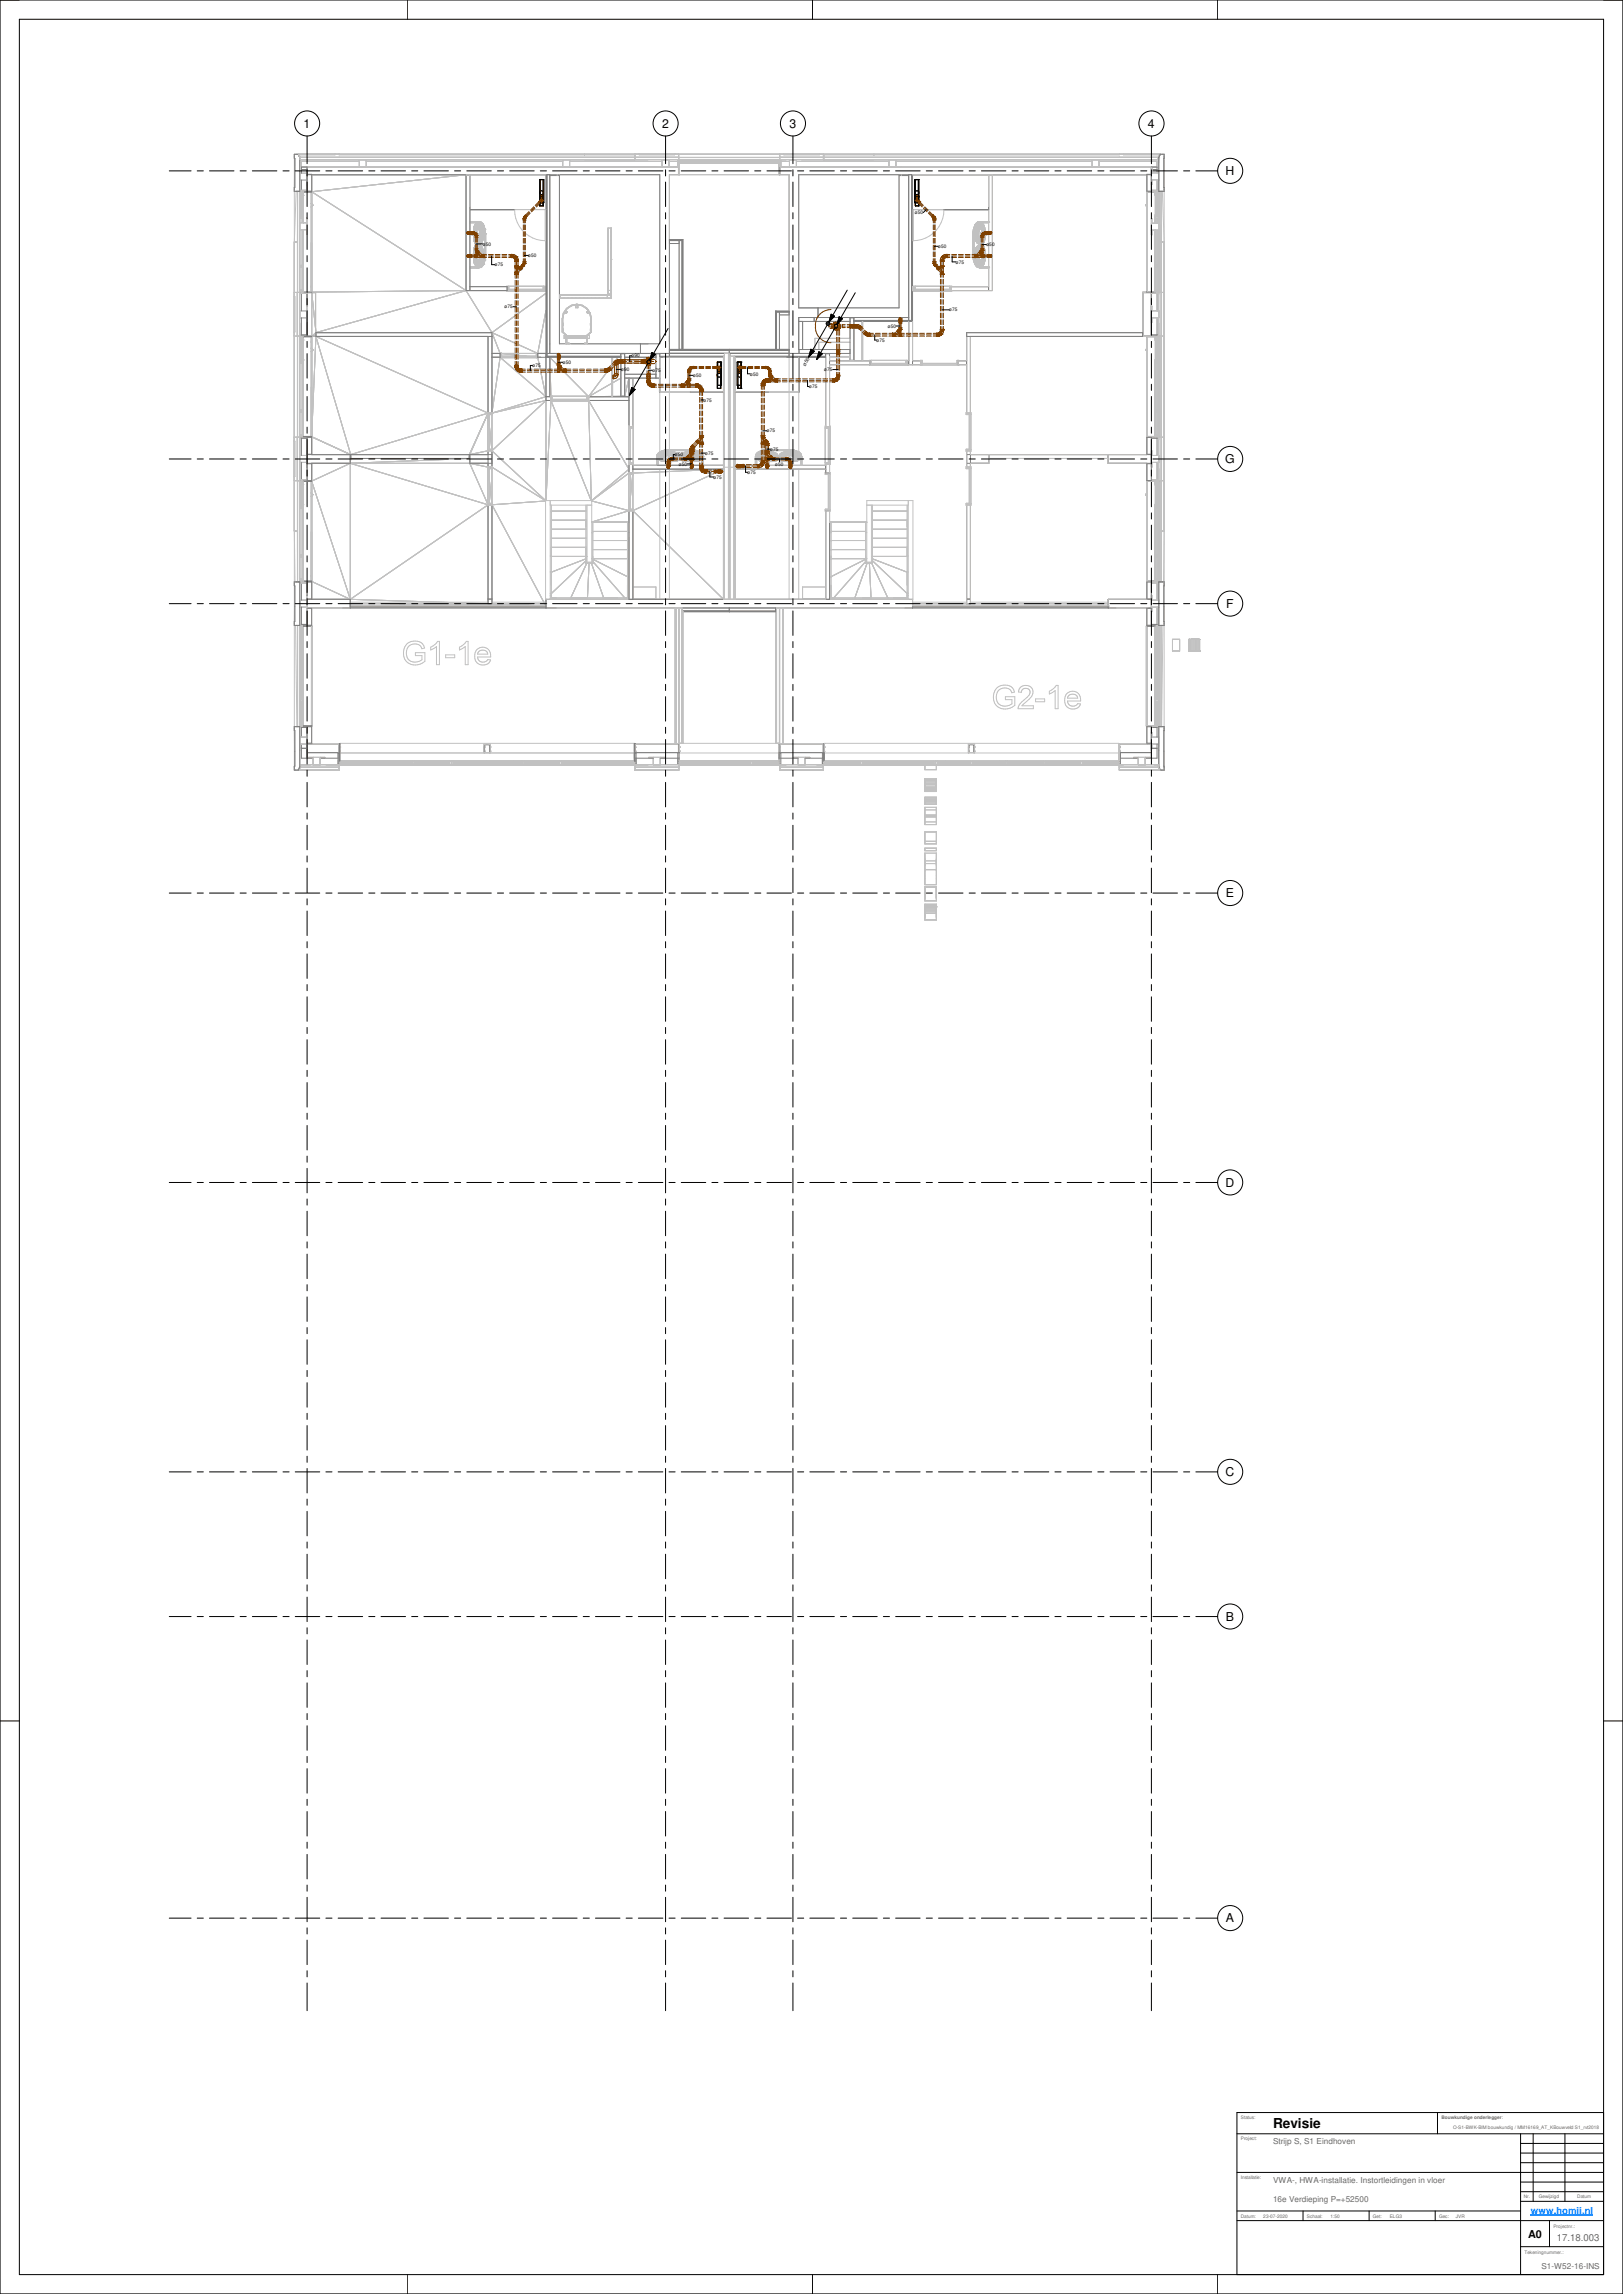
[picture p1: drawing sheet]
<svg xmlns="http://www.w3.org/2000/svg" width="841mm" height="1189mm" viewBox="0 0 841 1189" stroke-linecap="round" stroke-linejoin="round" font-family="sans-serif">
<defs><g id="words">
<text font-size="7.1" x="660" y="1103">Revisie</text>
<g font-size="6.3">
<text x="157" y="66">1</text>
<text x="343" y="66">2</text>
<text x="409" y="66">3</text>
<text x="595" y="66">4</text>
<text x="635" y="91">H</text>
<text x="635" y="240">G</text>
<text x="635" y="315">F</text>
<text x="635" y="465">E</text>
<text x="635" y="615">D</text>
<text x="635" y="765">C</text>
<text x="635" y="840">B</text>
<text x="635" y="996">A</text>
</g>
<text font-size="5.6" x="792" y="1160">A0</text>
<text font-size="5" fill="#666" x="807" y="1161">17.18.003</text>
<text font-size="4.9" fill="#007fff" x="793" y="1147">www.homij.nl</text>
<g font-size="4.2" fill="#666">
<text x="660" y="1111">Strijp S, S1 Eindhoven</text>
<text x="660" y="1131">VWA-, HWA-installatie. Instortleidingen in vloer</text>
<text x="660" y="1141">16e Verdieping P=+52500</text>
<text x="799" y="1176">S1-W52-16-INS</text>
</g>
<g font-size="2.5">
<text x="474" y="111">ø50</text>
<text x="250" y="127">ø50</text>
<text x="486" y="128">ø50</text>
<text x="511" y="128">ø50</text>
<text x="274" y="133">ø50</text>
<text x="495" y="137">ø75</text>
<text x="256" y="138">ø75</text>
<text x="261" y="160">ø75</text>
<text x="492" y="161">ø75</text>
<text x="460" y="170">ø50</text>
<text x="454" y="177">ø75</text>
<text x="327" y="185">ø90</text>
<text x="276" y="190">ø75</text>
<text x="292" y="189">ø50</text>
<text x="322" y="192">ø90</text>
<text x="338" y="193">ø75</text>
<text x="359" y="195">ø50</text>
<text x="389" y="195">ø50</text>
<text x="427" y="192">ø75</text>
<text x="419" y="201">ø75</text>
<text x="365" y="208">ø75</text>
<text x="397" y="224">ø75</text>
<text x="399" y="234">ø75</text>
<text x="350" y="236">ø50</text>
<text x="365" y="236">ø75</text>
<text x="352" y="241">ø50</text>
<text x="387" y="246">ø75</text>
<text x="402" y="242">ø50</text>
<text x="370" y="248">ø75</text>
</g>
<g font-size="2.5" fill="#666">
<text x="643" y="1098">Status:</text>
<text x="747" y="1098">Bouwkundige onderlegger:</text>
<text x="753" y="1103">O-S1-BWK-BIM bouwkundig / MM16169_AT_KBouwveld S1_rvt2018</text>
<text x="643" y="1109">Project:</text>
<text x="643" y="1129">Installatie:</text>
<text x="797" y="1139">Gewijzigd</text>
<text x="817" y="1139">Datum</text>
<text x="643" y="1150">Datum:</text>
<text x="655" y="1149">23-07-2020</text>
<text x="677" y="1150">Schaal:</text>
<text x="689" y="1149">1:50</text>
<text x="711" y="1150">Get:</text>
<text x="720" y="1149">ELG3</text>
<text x="746" y="1150">Gec:</text>
<text x="754" y="1149">JVR</text>
<text x="805" y="1155">Projectnr.:</text>
<text x="790" y="1168">Tekeningnummer.:</text>
</g>
<text font-size="2.4" x="417" y="190" transform="rotate(-60 417 190)">⌀50</text>
<text font-size="2.4" fill="#666" x="790" y="1139">Nr.</text>
</g></defs>
<g fill="none" stroke="#c1c1c1" stroke-width=".52">
<path d="M155 80h-2v45M155 80h.1M155 80h446M155 80l1 2M601 80l-1 2M601 80h.1M601 80h2v45M153 99h3M153 82h.1M153 97h.1M153 82v15M153 99v26"/>
<path d="M154 99v53h2M154 99h.1M155 80v2M155 99h.1M155 99v53M155 82v18M155 82h.1M155 90h4M155 93h4M155 82v1v-1M156 99h.1M156 82v1h180"/>
<path d="M157 100h-2M159 99h-2v2h-1M159 90v-3v9v-3M159 99h-3v1M159 99h.1M162 99v52M162 99l80 52M162 99l80-8v60M186 84h-30v3h196M186 83v3M190 84h102M190 83v3"/>
<path d="M242 91h2v58h19v2M283 91h-121v145h91v-62h-96M289 91h.1M292 83v3M295 84h48M295 83v3M329 82h.1M343 86v-3h4v3M347 84h4M347 91h62v70h-7v20h-48v-57h-7zM351 86h1M352 82h.1"/>
<path d="M352 83h.1M352 83v-1h52v1M352 91v-6h52v6M352 90v1M352 83v2M353 83h12M353 83h-2v4M353 84h12M353 83v2M365 83h1M365 83v2M366 83h24"/>
<path d="M366 84h24M366 83v2M390 83h1M390 83v2M391 83h12M391 83v2M391 84h12M403 83h2v4M403 83v2M404 83v8M404 83h-52v8M404 86h1"/>
<path d="M404 83h.1M404 82h.1M404 83h3M405 84h4M409 86v-3h4v3M413 84h48M414 91h52v69h-52zM427 82h.1M461 83v3M464 83v3M464 84h102M467 91h.1"/>
<path d="M473 91h121v60h6M514 91h-2v58h-19v2M514 91v60h-22M566 83v3M570 84h30v3h-196M570 83v3M594 99h5v17M594 99v52M597 99h3v1M597 99h.1M600 82v1h-185M600 99h.1"/>
<path d="M600 99h1M600 100h-5v51M600 82h.1M600 82v1M600 82v18M601 99v53h1v-53M601 99h.1M602 99l1 26M603 82v15M603 97h.1M603 82h.1M603 99h-3"/>
<path d="M154 116v9h-1M155 100h2M155 112h2M155 113h2M155 112v1M156 100v12M156 112h1v3M156 119v19M156 113v2M156 101h.1M156 101v11M157 101v11"/>
<path d="M157 101h.1M157 112h.1M157 119v32h5M157 111v1M161 105v1M161 107h.1M162 106v1M244 115h4M244 115h.1M244 109h39M245 119h3M245 119v2"/>
<path d="M246 118l-1 1M246 118h.1M246 119v2M246 118v1M246 117v1M246 117h.1M246 118v3M246 116v1M246 116h.1M246 118l1 1M246 117h1M246 118h1"/>
<path d="M247 119v2M247 119h.1M247 117h.1M247 117h-1M247 118h.1M247 118v1M247 118h-1M247 117v1M247 117l-1 1M247 116h.1M247 116l-1 1M247 116h-1"/>
<path d="M247 116v1M247 118v3M247 119h1M247 119v5M247 115h.1M247 115v24M247 116h2M248 115h1M248 115h.1M248 115v4M248 116h-1M248 116h1"/>
<path d="M248 117h-1M248 117h.1M248 115l1 1M248 119h.1M248 118h.1M248 118h-1M248 117v1M248 117l-1 1M248 115h-4M248 119v1M248 119l1 1M248 118v1"/>
<path d="M248 118h1M248 117h1M248 120l1 1M248 118l1 2M249 116l-1 1M249 116v1M249 116h.1M249 118h.1M249 118h-1M249 116h-1M249 120h-1M249 120v1"/>
<path d="M249 117v1M249 117l-1 1M249 115v1M249 115h.1M249 115l1 1M249 115h1M249 118v2M249 117h.1M249 117h-1M249 120h.1M249 118l1 2M249 116l1 1"/>
<path d="M249 117l1 1M249 118l1 1M249 116h1M249 120v3M249 117h1M249 120l1 1M250 115v1M250 115l-1 1M250 117h-1M250 117h.1M250 115h.1M250 118h-1"/>
<path d="M250 118v1M250 120h-1M250 120v1M250 117v1M250 117v2M250 117l1 2M250 116h.1M250 116v1M250 116l1 1M250 119v1M250 119v2M250 119h.1"/>
<path d="M250 119l1 2-1-2M250 119l1 2M251 119v2M251 119h-1M251 119h.1M251 117h-1M251 117h.1M251 117v2M251 118v1M251 119l1 2M315 118h2v35h-2zM473 109h39"/>
<path d="M504 119h.1M504 119v2M504 119h1M505 119l-1 2M505 119v16M505 119h.1M505 119v2M505 118v1M505 117h1M505 117l-1 2M505 117h.1M505 117v2"/>
<path d="M505 119h1M506 117l-1 2M506 117h.1M506 119h.1M506 119l-1 2M506 119l-1 4M506 116h.1M506 116l-1 1M506 119v1M506 119v2M506 116v1M506 117v1"/>
<path d="M506 120h.1M506 120v1M506 118h.1M506 118v1M506 118l-1 1M506 115h.1M506 115v1M506 120h1M506 118h1M506 117h1M506 116h1M507 120h.1"/>
<path d="M507 120l-1 1M507 117v1M507 117h.1M507 117l-1 1M507 118h.1M507 118l-1 2M507 118l-1 1M507 116l-1 1M507 116h.1M507 116h-1M507 116v1M507 117h-1"/>
<path d="M507 118h-1M507 120v1M507 115h.1M507 115h-1M507 115v1M507 118l1 1M507 118v2M507 115l-1 1M507 116h1M507 116h2M507 116l1 1M507 117h1"/>
<path d="M507 118h1M508 119h.1M508 119l-1 1M508 119h1M508 115h.1M508 115v4M508 115h-1M508 115h4M508 115l-1 1M508 116h1M508 116h-1M508 118h-1"/>
<path d="M508 118h1M508 117h1M508 117h-1M508 117l-1 1M508 117l1 1M508 119h2M509 115h.1M509 115v24M509 119h.1M509 119v5M509 118h.1M509 118v1"/>
<path d="M509 117h.1M509 117v1M509 116v1M509 119v2M509 116h.1M509 117h1M509 118v3M509 117l1 1M509 118h1M509 116l1 1M510 118h-1M510 118v3"/>
<path d="M510 117v1M510 117h-1M510 118h.1M510 117h.1M510 118v1M510 119v5M512 115h.1M512 115h-4M594 106v1M594 107h1M595 105l-1 1M599 111v1"/>
<path d="M599 100h2M599 101h1M599 112h1M599 112h2M599 119v32h-7v23h7M599 113h2M599 112h.1M599 101h.1M599 101v11M599 119v19M599 113v3M600 101h.1"/>
<path d="M600 101v11M600 119v19M600 113v3M600 100v12M600 112v1M602 116v9h1M154 125h-1v150h1M155 139h2M155 138h2M155 138v1M156 139v11M244 138h4"/>
<path d="M244 138h.1M244 139h4M244 138h5M244 139h.1M244 121l1 1M244 132v1M244 133h1M244 121h.1M245 122h.1M245 132h-1M245 132h.1M245 121h.1"/>
<path d="M245 121h1M245 132h1M245 133h.1M245 121h-1M245 130h3M245 130v2M245 124h3M245 124h1M245 133v2M245 135h3M245 135l1 1M245 122v2"/>
<path d="M246 136h.1M246 129h.1M246 130v2M246 124v1M246 124h.1M246 122v2M246 121h.1M246 129l-1 1M246 132v1M246 133h.1M246 122h.1M246 133v2"/>
<path d="M246 133h-1M246 122h-1M246 132l-1 1h1M246 132h.1M246 135v1M246 136v1M246 121h-1h1M246 128v1M246 125v1M246 125h.1M246 133v3M246 121h1"/>
<path d="M246 132h1M246 121v1M246 126h.1M246 129v3M246 128h.1M246 137h.1M246 135h.1M246 129v1M246 130h1M246 121v3M246 127v1M246 127h.1"/>
<path d="M246 126h1M246 136l1 1M246 125h1M246 137l1 1M246 137h1M246 124l1 1M246 129h1M246 136h1M246 128h1M246 135l1 1M247 124h-1M247 124h.1"/>
<path d="M247 121v3M247 135h-1M247 135h.1M247 130v2M247 130h.1M247 133v2M247 125l-1 1M247 125v1M247 137h-1M247 137h.1M247 128v1M247 128h-1"/>
<path d="M247 125h-1M247 125h.1M247 129h.1M247 129h-1M247 129v1M247 135v1M247 136h-1M247 136h.1M247 136v1M247 124v1M247 127h-1M247 127h.1"/>
<path d="M247 126l1 1M247 138h2M247 138h.1M247 138h1M247 126h1M247 126h.1M247 127v1M247 127l-1 1M247 126h2M247 137h1M247 137v1M247 128h.1"/>
<path d="M247 121l-1 1M247 132h.1M247 121h.1M247 133h-1M247 128h1M247 125h1M247 124h1M247 136h1M247 129h1M247 135h1M247 132v1M247 130v5"/>
<path d="M247 127h1M247 139h.1M247 130h1M247 133h.1M247 121v1M247 133h1M247 122h.1M247 122h1M247 132h1M248 132h.1M248 122h.1M248 121h-1"/>
<path d="M248 121h.1M248 121v1M248 133h.1M248 132v1M248 136h.1M248 127v3M248 127h1M248 124v3M248 124h.1M248 137h1M248 138h1M248 135h.1"/>
<path d="M248 135l1 1M248 136v1M248 130v1M248 139h.1M248 138h.1M248 137l1 1M248 135v4M248 130h.1M248 135v1M248 139h-4M248 130l1 1M248 124h-1"/>
<path d="M248 124v1M248 129h.1M248 129v1M248 136h1M248 125h.1M248 129h1M248 128h-1M248 128h1M248 128v1M248 125v1M248 136l1 1M248 135h1"/>
<path d="M248 124h1M248 134v1M248 134h1M248 137h.1M248 131l1 1M248 122l1 1M248 122v2M248 128h.1M248 126h1M248 125h1M249 137h-1M249 137h.1"/>
<path d="M249 128h-2M249 126h.1M249 128h-1M249 128h.1M249 137v1M249 125h-1M249 125h.1M249 127v1M249 132h3M249 132l-1 2M249 134l-1 1M249 134h.1"/>
<path d="M249 129h.1M249 129h-1M249 121h3M249 121l-1 1M249 136h-1M249 136h.1M249 131v1M249 131h-1M249 123l-1 1M249 123h.1M249 127h-2M249 126l-1 1"/>
<path d="M249 127h.1M249 138h.1M249 138h-1M249 136v1M249 128v1M249 124l-1 1M249 124v1M249 132v2M249 138v1M249 121v2M249 124h.1M249 138l-1 1"/>
<path d="M249 129l-1 1M249 129v2M249 139h-1M249 135h.1M249 135v1M249 125l-1 1M249 125v1M249 139h.1M249 131h.1M249 127l1 1M249 129l1 2M249 134v1"/>
<path d="M249 123v1M249 128l1 1M249 136h1M249 125h1M249 138h1M249 134h1M249 123h1M249 131v3M249 126h1M249 137h1M250 138h-1M250 137h-1"/>
<path d="M250 137l-1 1M250 137h.1M250 126h-1M250 126h.1M250 128h.1M250 128h-1M250 138h.1M250 138l-1 1M250 129v1M250 129h-1M250 125h-1M250 125h.1"/>
<path d="M250 136h.1M250 136h-1M250 136l-1 1M250 123l-1 2M250 123h.1M250 134l-1 1M250 134l-1 2M250 134h.1M250 131v1M250 131h-1M250 125l-1 1M250 129h.1"/>
<path d="M250 132l-1 2M250 132v2M250 121v2M250 125v1M250 136v1M250 128v1M250 128l1 2M250 131h.1M250 137v1M250 134v2M250 123v2M250 130v2"/>
<path d="M250 130v1M250 134h1M250 130l1 2M250 130h.1M250 123h1M250 137h1M251 123l-1 2M251 123h.1M251 137h-1M251 130h.1M251 130h-1M251 134l-1 2"/>
<path d="M251 134h.1M251 132l-1 2M251 130v2M251 134v1M251 137h.1M251 137l-1 1M251 135h.1M251 132v2M251 121v2M251 135l-1 2M251 135l-1 1M251 121h.1"/>
<path d="M251 133h.1M251 132h.1M251 132v3M251 121v11M251 135v2M252 121v11M252 132l-1 3M252 132h.1M252 121h.1M317 134h.1M317 134v2M504 132h.1"/>
<path d="M504 132h3M504 132v3M504 121h.1M504 121h3M504 121v11M504 132l1 3M504 135h.1M504 135l1 2M505 132h.1M505 121h.1M505 121v11M505 135v2"/>
<path d="M505 132v3M505 132v2M505 135h.1M505 133h.1M505 135h-1M505 135l1 2M505 135l1 1M505 121v2M505 132l1 2M505 123l1 2M505 137h.1M505 137l1 1"/>
<path d="M505 130h.1M505 134h.1M505 134l1 2M505 134v1M505 123h.1M505 130v2M505 137h1M505 121l1 2M505 130h1M506 137h-1M506 137h.1M506 134v2"/>
<path d="M506 134h-1M506 123h-1M506 123v2M506 130l-1 2M506 130v1M506 138h.1M506 132v2M506 121v2M506 137v1M506 125v1M506 128l-1 2M506 128h.1"/>
<path d="M506 131v1M506 131h.1M506 123h.1M506 136v1M506 134l1 2M506 134h.1M506 125h.1M506 136h.1M506 136l1 1M506 128v1M506 121l1 4M506 137h1"/>
<path d="M506 129h.1M506 129l-1 1M506 134l1 1M506 126h1M506 132l1 2M506 129v1M506 125l1 1M506 136h1M506 137l1 1M506 126h.1M506 138l1 1M506 138h1"/>
<path d="M506 121l1 2M506 123l1 1M506 131h1M506 125h1M506 129h1M506 129v2M506 128h1M507 134v1M507 134h-1M507 131l-1 1M507 131h.1M507 123h-1"/>
<path d="M507 123v1M507 125l-1 1M507 125h.1M507 125h-1M507 127l-1 1M507 127h.1M507 136h-1M507 136h.1M507 136v1M507 136l-1 1M507 126h.1M507 129h.1"/>
<path d="M507 129l-1 3M507 128l-1 1M507 128v1M507 137v1M507 137l-1 1M507 132v2M507 127v1M507 121v2M507 137h.1M507 128h-1M507 128h.1M507 123h.1"/>
<path d="M507 135v1M507 129l-1 2M507 124v1M507 134l1 1M507 134h.1M507 131v1M507 125v1M507 139h1M507 139h.1M507 124h.1M507 138l1 1M507 129v1"/>
<path d="M507 129v2M507 135h.1M507 138h1M507 138h.1M507 138v1M507 138h5M507 126l1 1M507 138h-1M507 137h1M507 126h2M507 121v1M507 127h2"/>
<path d="M507 123l1 1M507 128h2M507 130h1M507 130v1M507 122v1M507 122l1 2M507 129l1 1M507 125h2M507 136h1M507 129h2M507 124h2M507 135h1"/>
<path d="M508 130l-1 1M508 124h.1M508 124h-1M508 135h-1M508 135h.1M508 130h.1M508 135h1M508 135l-1 1M508 124l-1 1M508 130h1M508 138h4M508 136h-1"/>
<path d="M508 127v3M508 127h1M508 127h-1M508 136l-1 1M508 138h-1M508 124v3M508 124h2M508 138h.1M508 137l-1 1M508 137h-1M508 139h4M508 130h2"/>
<path d="M508 139h.1M508 135h2M508 135v4M508 132v1M508 121v1M508 133h.1M508 133h1M508 121h1M508 122h.1M508 121h.1M508 132h1M508 132h.1"/>
<path d="M509 132h.1M509 121h.1M509 121l-1 1M509 133h.1M509 124h.1M509 138h.1M509 132v1M509 139h.1M509 135h.1M509 135v1M509 130v5M509 130h.1"/>
<path d="M509 124v1M509 129h-2M509 129h.1M509 129v1M509 124h-1M509 136h-1M509 136h.1M509 135h-1M509 125h.1M509 128v1M509 125v1M509 136v1"/>
<path d="M509 137h-1M509 137h.1M509 121l1 1M509 126h.1M509 133h1M509 128h.1M509 127v1M509 121v3M509 133v2M509 130v2M509 137v1M509 127h.1"/>
<path d="M509 126l-1 1M509 138h-2M509 126h-2M509 138h-1M509 128h1M509 124h1M509 135h1M509 127l1 1M509 136h1M509 129l1 1M509 128l1 1M509 124l1 1"/>
<path d="M509 125l1 1M510 135h.1M510 135l-1 1M510 130h-1M510 130v2M510 124h.1M510 124h-1M510 133v2M510 136v1M510 136l-1 1M510 122v2M510 128v1"/>
<path d="M510 128h-1M510 129h.1M510 129h-1M510 136h.1M510 136h-1M510 125h.1M510 125h-1M510 126h-1M510 128h.1M510 137h.1M510 137h-1M510 132h.1"/>
<path d="M510 121h.1M510 135v1M510 129v3M510 129v1M510 126h.1M510 124v1M510 125l-1 1M510 132v1M510 121v1M510 133h.1M510 121h-1M510 122h.1"/>
<path d="M510 132h-1M510 133v3M510 125v1M510 121h1h-1M510 133h1M510 122h1M510 132l1 1h-1M510 130v5M511 121v1M511 121h.1M511 121h-1M511 122h.1"/>
<path d="M511 132h.1M511 132h-1M511 133h.1M511 132v1M512 138h.1M512 139h.1M512 139h-4M599 139h2M599 138h2M599 139v11M600 139v11M600 138v1"/>
<path d="M602 125h1v150h-1M154 152h.1M155 150h2M155 151h.1M155 150v2M155 151h2M156 152h.1M156 151h1M156 151v1h3M159 151v1M159 152h5v22h-5M159 151v23"/>
<path d="M159 159v2M161 148v1M162 151l2 21M242 151h-80M242 151l13 21M242 151l-78 21M242 151h21M263 151h20M263 149h20M263 151v-1h19v1M264 148v2M282 148v2"/>
<path d="M282 151v-2h1v2h-1M282 150h1M283 152l-28 20M290 153h27v2h-27zM298 159h1M298 158h1v2h-1zM315 153v2M315 152h2M315 151h2M473 150h.1M473 149h20M473 151h20"/>
<path d="M473 151v-2v2h1M474 151v-1h18v1M474 148v2M492 148v2M592 152h5M597 151v23M597 151v1M599 150h2M599 151h1M600 151v1h-3M600 152h.1M600 150v2"/>
<path d="M600 151h1M601 152h.1M154 174h.1M155 174h.1M155 174v53M155 175h2M155 167v8M156 174h.1M156 174h-2v53h2M156 175v12M156 176h.1M156 176v11"/>
<path d="M157 176v11M157 176h.1M157 175h-2M159 174h-2v2h-1M159 174h.1M159 165v2M159 174h-3v1M159 161h-4v4h4M161 174l1 52M161 177v1M164 174l-2 52M164 174l89 40"/>
<path d="M164 174l18 62M164 172l-2 2M164 172v2M164 172h91M255 172v11h28M255 172l4 11M255 172l24 11M283 161l-4 22M290 178v-87h52v87M292 168v1M292 171v1M293 162h-1h1"/>
<path d="M293 161a7 7 0 0 1 12 0M293 162h.1M293 162h1M293 162l-1 3v7l2 2M293 175h11M293 174v4h2h-1v-3M293 174h-1v1h1M293 174h11M293 174l-2-2v-7a8 8 0 0 1 8-7 8 8 0 0 1 7 7v7l-2 2M294 162h-1M294 162h.1M294 162l-1-1v1"/>
<path d="M296 178h40M304 162h.1M304 175v3h-1M304 162h1M304 162l1-1v1M304 162l1 1M304 174h1v1h-1M304 174v4M305 162h.1M305 163v-1h1v3v7l-2 2M305 162h-1M305 162v1"/>
<path d="M306 162h-1M306 168v1M306 171v1M409 163h-5v18h5M416 167v14M422 167h18v8h-18v6M440 177h-16v4M440 165h2M447 167v20M466 165h5M471 167v20h-1v2h7v-2h-4v-20M501 172h91v2h-89v40h-2v-25h-4v-2h4z"/>
<path d="M592 174h5M594 174v62h-81v2h61v-2M594 174v52M597 174h3v1M597 174h.1M597 174h2v52h-2v1M599 176h1M599 175h2M599 176v11M599 176h.1M600 176h.1M600 176v11"/>
<path d="M600 175v12M600 174h.1M600 175h-5v51M600 174h1M600 167v8M601 174h1v53h-1zM601 174h.1M155 188h2M155 187h2M155 187v1M156 187h1v39h2v1M156 188v25"/>
<path d="M156 187h.1M157 187h.1M157 186v1M161 180v1M161 182h.1M162 181v1M259 185h20M259 183h1v2M259 183v2M259 183l20 2M259 185l-4 29M259 185l24 21"/>
<path d="M260 183l13 2M278 185h-18M279 183v2M279 185l4 21M279 183h-1v2M280 185h-25v128l28 1M283 185v74l2-51M285 185l20 21M285 185v21M317 199l-12 7M317 189l-12 17M317 185v20h5"/>
<path d="M320 185l-3 4M322 196l-5 2M324 183h-2M324 185h16M324 185h.1M324 185v9h16v-4M326 196h2v25h-2M340 183h2M342 185v49M342 196h-18v9M344 185h31M347 181v-55h5v55"/>
<path d="M347 185v51M347 183h62M375 185v126l-47-46M375 185v126M378 183v128M380 185l1 126M381 185h47v36h2M381 185v126M409 185v48M414 185v49M414 181v2M428 185h.1"/>
<path d="M430 185h10M442 187v-20h5v20h-7v-2h-10v2h21v2h-21v33M451 187h20M451 189h20M451 189v-1h19v1M452 187v1M470 187v1M477 187h1v1M477 189h20M478 189v-1h18v1M497 187h-1v1M594 181v1"/>
<path d="M594 182h1M595 180l-1 1M599 186v1M599 187h1M599 187h2M599 188h2M599 187h.1M599 188v25M600 187h.1M600 188v25M600 187v1M155 213h2"/>
<path d="M155 214h2M155 213v1M156 214v11M253 214l-10 22v2M253 214l-71 22M253 214l-10 22M253 214h2M253 214l2 20M253 220l2 13M283 206l-28 8M283 208l-28 26M283 208l-28 6"/>
<path d="M283 208h3h-1M285 206h1M285 206v2M285 208l21 51-1-51M304 208h22v14M305 206h-1h22M305 206v2M305 208l21 35-19 16M317 205l-12 1M317 205v-20h5v20M322 205l4 1M324 205l2-9v10"/>
<path d="M324 205l2 1M324 205h-7M342 203h33M381 203h33M501 214v1h1M503 214v20M503 215h-1v18h1M599 214h2M599 213h2M599 214v11M600 214v11M600 213v1"/>
<path d="M154 227h.1M155 225h2M155 226h.1M155 240h4M155 236h4M155 225v25M155 226h2M156 227h.1M156 226h1M156 226v1h3M159 236v-2v8v-2M159 226v1"/>
<path d="M162 226l20 10M182 236v79M182 236v2M182 238v2M182 238h61M243 238l-61 2M243 238v2M243 236v2M243 236v4M255 234l28 25M255 234l-12 2M326 222h1v18h-1"/>
<path d="M326 221v20M326 240v71M327 222h1M327 240h1M328 221v20M340 237h.1M340 237h24M340 237h4M340 237v4M340 236h.1M340 236h1M340 236v1"/>
<path d="M341 236l-1 1M341 237v4M341 236h.1M341 236v1M341 237h.1M341 235h.1M341 235l-1 1M341 235v1M341 236v5M341 236h1M341 235l1 1M341 237l1 1"/>
<path d="M341 234v1M341 235h1M342 237v1M342 238h.1M342 236h.1M342 236v1M342 235h.1M342 236l-1 1M342 236v1v-1M342 235h-1M342 238v1M342 235v1"/>
<path d="M342 234h.1M342 234l-1 1M342 239h2M342 234h-1M342 234v1M342 238l1 1M342 236h1M342 234h1M342 239h.1M342 239h1M342 236l1 1M342 238h1"/>
<path d="M342 235h1M343 234h.1M343 234l-1 1M343 236h.1M343 236h-1M343 238h-1M343 238h.1M343 234v1M343 235v1M343 235l-1 1M343 239h-1M343 239h.1"/>
<path d="M343 237v1M343 236v1M343 235h.1M343 235h-1M343 239h1M343 238h1M343 236l1 1M343 236h1M343 235l1 1M344 236h.1M344 236h-1M344 238l-1 1"/>
<path d="M344 238h.1M344 238h-1M344 239h.1M344 239h2M344 237v1M344 236v1M344 238h2M344 238v1M344 238h3M344 234h.1M344 237h.1M344 238h5"/>
<path d="M344 237v2M344 233h.1M344 233l-2 1M344 233l1 1M345 234h-3M345 234h.1M345 234h-2M345 234l-2 1M345 234v1M345 235h.1M345 235h-2M345 235l-1 1"/>
<path d="M345 235v1M345 236h.1M345 236l-1 1M345 236h-1M345 236h1M346 236l-2 1M346 234h.1M346 240h.1M346 239h.1M346 239v1M346 237h.1M346 237h1"/>
<path d="M346 239h1M347 238l-1 1M347 239h-1M347 239h.1M347 239h-3M347 235l-2 1M347 235h-2M347 235h1M347 233l-2 1M347 233h11M347 236h-2M347 236h1"/>
<path d="M347 233h.1M347 233h-3M347 234h-2M347 234h2M347 234h.1M347 234h11M347 238h.1M347 236h-1M347 234l-2 1M347 234l2 1M347 238v1M347 237h.1"/>
<path d="M347 238h2M347 239h3M347 239v1M347 239h2M347 240h-1M347 240h.1M348 236l1 1M348 236h.1M348 236h2M348 235l2 1M348 235v1M348 235h.1"/>
<path d="M348 235h2M349 235h1M349 235h-1M349 234l1 1M349 234v1M349 234l2 1M349 234h.1M349 237h3M349 238h.1M349 238h1M349 237h.1M349 237v2"/>
<path d="M349 237v1M350 236h.1M350 238h-3M350 238h.1M350 238h-1M350 238v1M350 236l-1 1M350 239h.1M350 236v2M350 239h-3M350 239h-1M350 235h1"/>
<path d="M350 238h1M350 239h1M350 236h1M350 235h.1M351 239h-1M351 239h.1M351 235h-1M351 238h-1M351 238h.1M351 236h.1M351 236h-1M351 238l-1 1"/>
<path d="M351 238v1M351 235h.1M351 236v2M351 235v1M351 235l1 1M351 236h1M351 238h1M352 236h.1M352 236h-1M352 238h.1M352 238l-1 1M352 238h-1"/>
<path d="M352 236v2M352 236v1M352 237v1M353 237v1M353 237h3M353 237h.1M353 238h.1M353 236v1M353 236h.1M353 236v2M353 238v1M353 238l1 1"/>
<path d="M353 235v1M353 235h.1M353 239h1M353 236h1M353 235h1M353 239h.1M353 238h1M354 235h.1M354 235l-1 1M354 239h-1M354 239h.1M354 236h.1"/>
<path d="M354 236h-1M354 238h-1M354 238h.1M354 236v2M354 235h-1M354 239h1M354 238v1M354 236h1M354 238h1M354 236l1 1M355 238h-1M355 238h.1"/>
<path d="M355 236h.1M355 236h-1M355 238l-1 1M355 239h1M355 239h3M355 239h.1M355 238h1M355 236v1M355 236v2M355 238h3M355 238v1M355 237h1"/>
<path d="M355 237v1M355 238h5M356 237l-1 1M356 238h2M356 239h1M356 237v2M356 234l-2 1M356 234h.1M356 234v1M356 235h.1M356 235h-2M356 235l-1 1"/>
<path d="M356 235v1M356 236h1M356 236h-1M357 236h.1M357 236l-2 1M357 236l-1 1M357 240h.1M358 239h.1M358 239l-1 1M358 237h.1M358 238v1M358 238h.1"/>
<path d="M358 233l2 1M358 235l1 1M358 235h1M358 235h-2M358 233h.1M358 233v3M358 233h2M358 236h1M358 236h-2M358 234h2M358 234h-2M358 235h2"/>
<path d="M358 236h-1M358 234h.1M358 234l2 1M358 234l-2 1M358 238h2M358 239h3M358 239v1M358 239h2M358 240h-1M358 240h.1M359 236l1 1M359 236h.1"/>
<path d="M359 236h2M359 235l2 1M359 235v1M360 235l1 1M360 235h-1M360 235h1M360 235h.1M360 234v1M360 234l1 1M360 234l2 1M360 234h.1M360 234h2"/>
<path d="M360 233l2 1M360 233v1M360 233h.1M360 237v1M360 237v2M360 237h4M360 238h1M360 237h.1M360 238h.1M361 238h.1M361 234h.1M361 236l-1 1"/>
<path d="M361 236h.1M361 238h-3M361 238v1M361 239h.1M361 236v1M361 239h-3M361 237v1M361 239h-1M361 235v1M361 235l1 1M361 239h1M361 238h1"/>
<path d="M361 236h1M362 239h-1M362 239h.1M362 236h-1M362 236h.1M362 235h-1M362 235v1M362 235h.1M362 236l-1 1M362 236v1M362 238h-1M362 238h.1"/>
<path d="M362 237v1M362 238l-1 1M362 238v1M362 234h.1M362 234v1M362 234l1 1M362 235l1 1M362 238h1M362 234h1M362 236h1M363 238h-1M363 238h.1"/>
<path d="M363 238l-1 1M363 236h.1M363 236h-1M363 236l-1 1M363 236v1M363 237v1M363 235h.1M363 235h-1M363 235v1M363 236v2M363 235h1M363 234l1 1"/>
<path d="M363 234v1M363 235l1 1M364 235v1M364 236h.1M364 236v1M364 236h-1M364 236l-1 1M364 237h.1M364 236v5M364 235h.1M364 237v4M364 235h-1"/>
<path d="M391 238h.1M391 238h24M391 237h.1M391 237h4M391 237v4M392 237v4M392 236h.1M392 236l-1 1M392 236v1M392 236v5M392 236v1v-1M392 235h.1"/>
<path d="M392 235v1M392 238h.1M392 237h.1M392 236h1M392 236l1 1M392 235h1M393 235h.1M393 235l-1 1M393 238h.1M393 235v1M393 234l-1 1M393 234v1"/>
<path d="M393 236h.1M393 236v1M393 236v2M393 235h-1M393 238v1M393 237v1M393 238l1 1M393 234h.1M393 236h1M393 239h1M393 235h1M393 239h.1"/>
<path d="M393 236l1 1M393 238h1M393 234h1M394 235l-1 1M394 235h.1M394 234h.1M394 234l-1 1M394 239h-1M394 239h.1M394 236h.1M394 236h-1M394 238h-1"/>
<path d="M394 238h.1M394 234v1M394 235v1M394 237v1M394 236v1M394 235h-1M394 239h1M394 238v1M394 236h1M394 238h1M394 236l1 1M395 238h-1"/>
<path d="M395 238h.1M395 236h.1M395 236h-1M395 235v1M395 235l-1 1M395 238l-1 1M395 239h.1M395 239h2M395 236v1M395 236v2M395 239h3M395 238h3"/>
<path d="M395 238v1M395 234h.1M395 237v2M395 237h.1M396 233h.1M396 233l-3 1M396 233v1M396 233l-2 1M396 234h.1M396 234h-2M396 234l-2 1M396 234h2h-2"/>
<path d="M396 234v1M396 235h.1M396 235h-1M396 235h-2M396 235l-1 1M396 235v1M396 236h1M396 236l-1 1M396 236h-1M397 236h.1M397 236l-2 1M397 234h.1"/>
<path d="M397 240h.1M397 239h.1M397 239v1M398 237h.1M398 239h-1M398 239h.1M398 238h-3M398 238v1M398 237v1M398 238h.1M398 233h11M398 235l-2 1"/>
<path d="M398 235h-2M398 235h1M398 233h.1M398 233v3M398 233h-2M398 236h-1M398 236h-2M398 236h1M398 233l-2 1M398 234l-2 1M398 234l2 1M398 234h.1"/>
<path d="M398 234h-2M398 234h11M398 234h2M398 235h2M398 238h2M398 239h3M398 239v1M398 239h2M398 240h.1M399 236l1 1M399 236h.1M399 236h2"/>
<path d="M399 235l2 1M399 235v1M399 235h.1M400 235h1M400 235h-1M400 235h.1M400 234l2 1M400 234v1M400 234h.1M400 237h3M400 237v2M400 238h.1"/>
<path d="M400 238h1M400 237h.1M400 237v1M401 238h.1M401 236h.1M401 236l-1 1M401 238h-1M401 238h-3M401 238v1M401 239h.1M401 236v2M401 239h-3"/>
<path d="M401 239h-1M401 235h1M401 238h1M401 239h1M401 236h1M402 235h.1M402 235h-1M402 238h.1M402 238h-1M402 239h.1M402 239h-1M402 236v2"/>
<path d="M402 236h-1M402 236h.1M402 238v1M402 238l-1 1M402 235v1M402 235l1 1M402 238h1M402 236h1M403 238h.1M403 238l-1 1M403 236h.1M403 236h-1"/>
<path d="M403 238h-1M403 236v2M403 236v1M403 237v1M404 237h3M404 237v1M404 236h.1M404 236v1M404 238h.1M404 236v2M404 238l1 1M404 238h1"/>
<path d="M404 236h1M404 235v1M404 235h1M405 239h.1M405 238h-1M405 238v1M405 235l-1 1M405 235h.1M405 236v2M405 236h.1M405 238h.1M405 235h-1"/>
<path d="M405 239h1M405 238l1 1M405 236h1M405 235h1M405 238h1M406 235h-1M406 238h-1M406 238h.1M406 236l-1 2M406 236h.1M406 239h-1M406 239h.1"/>
<path d="M406 236h-1M406 238v1M406 239h1M406 239h3M406 236v2M406 236v1M406 238h3M406 236l1 1M406 238h1M406 237h.1M406 237v1M406 237h1"/>
<path d="M407 237h.1M407 238h.1M407 238h-1M407 237v2M407 238h2M407 239h2M407 234l-2 1M407 234h.1M407 234v1M407 235h-1M407 235h.1M407 235l-1 1"/>
<path d="M407 235l1 1M408 236h-2M408 236h.1M408 236l-1 1M409 240h.1M409 239h.1M409 239v1M409 237h.1M409 237v1M409 238v1M409 235l1 1M409 235h2"/>
<path d="M409 235h-2M409 236h1M409 236h-1M409 233h.1M409 233v3M409 233h2M409 233l2 1M409 234h2M409 234h-2M409 234h.1M409 234l2 1M409 234l-2 1"/>
<path d="M409 239h2M409 238h3M409 239h3M409 240h1M410 234h.1M410 236l1 1M410 236h.1M410 236l2 1M410 236h2M411 235l-1 1M411 235l1 1M411 235h.1"/>
<path d="M411 235h2M411 235h1M411 234v1M411 234l2 1M411 234h.1M411 234h2M411 233v1M411 233l3 1M411 233l2 1M411 233h.1M411 238h1M411 238h.1"/>
<path d="M411 237h4M411 237v2M412 237h.1M412 237h-1M412 238h.1M412 237v1M412 234h.1M412 238v1M412 236v1M412 236h.1M412 238h-3M412 239h.1"/>
<path d="M412 239h-3M412 236v2M412 238h1M412 239h-1M412 235v1M412 235l1 1M412 236h1M412 239h1M413 235v1M413 236h-1M413 236l-1 1M413 236v2"/>
<path d="M413 238h.1M413 238h-1M413 239h.1M413 239h-1M413 238v1M413 236h.1M413 235h.1M413 236v1M413 237v1M413 235h1M413 235l1 1M413 238h1"/>
<path d="M413 238l-1 1M413 234l1 1M413 234v1M413 234h.1M413 239h1M413 236l1 1M414 239h-1M414 234v1M414 238h.1M414 238l-1 1M414 237l-1 1M414 235h-1"/>
<path d="M414 235v1M414 234h.1M414 234h-1M414 235h.1M414 236h-1M414 236h.1M414 236v1M414 237v1M414 235h1M414 238v1M414 236v1v-1M414 236v2"/>
<path d="M414 235l1 1M414 234l1 1M415 235v1M415 235h.1M415 236h.1M415 236v1M415 236h-1M415 236l-1 1M415 238h.1M415 237h.1M415 237v4M415 235h-1"/>
<path d="M415 236v1v-1M415 236v5M428 222h1M428 240h1M428 221v20M430 221v20M430 240v5h-2v-2h-47M430 222h-1v18h1M501 234h2v2h9v4h-9v2h-2zM502 233h-1v1M574 236v4h20v71h-20v4M594 226h6"/>
<path d="M597 236h3v4h-3M597 226v1M597 236v-2v8v-2M599 225h2M599 226h1M600 226v1h-3M600 227h.1M600 225v3M600 226h1M601 227h.1M154 249h.1M155 249h.1"/>
<path d="M155 250h2M155 249v53M156 249h.1M156 249h-2v53M156 250v12M156 251v11M156 251v10M157 251v10M157 251v11M157 251h.1M157 250h-2M159 249h-2v2h-1"/>
<path d="M159 249h.1M159 249h-3v1M161 257h.1M161 255v1M162 249v52M162 256v1M162 249l20 62M182 240l-20 9M182 240l71 22M243 240l10 2M243 240l10 22M253 242h.1"/>
<path d="M253 243v18M253 242l2 20M253 242h2l28 17M255 242v1h-2M283 259v52h43M283 259h24M283 260l-28 2M285 259v52M307 259v32h-3v-29M326 241h2h47M328 246l-1 13M328 243h47"/>
<path d="M328 245v66h49v-128h-2v128M328 245h-2l-19 14M328 245l-2 20M340 241h.1M341 241h.1M342 243v68M347 243v68M364 241h.1M375 242h6M375 243l-47 2M375 243l-47 22M397 240h1"/>
<path d="M409 243v68M414 243v68M428 245v1h1M430 241h-2h-47M430 245v20M430 246h-1v18h1M471 259v52M501 242v1h1M503 242v20M503 243h-1v18h1M594 256v1M594 257h1"/>
<path d="M594 249v52M594 255v1M597 249h.1M597 249h3v1M597 249h2v52h-5M599 250h2M599 251h1M599 249h-5M599 251h.1M599 251v11M599 251v10M600 251v11"/>
<path d="M600 250v12M600 249h.1M600 249h1M600 250h-5v51M600 243v7M601 249h.1M153 275h1v25M153 275v27M153 275v124h2M155 263h2M155 262h2M155 262v1"/>
<path d="M156 262h1v39h5l20 10M156 263v25M156 261h1M157 262h.1M157 261v1M253 262v51M253 262l-71 49M253 262h2M253 261h2v1M255 262l28 52M285 262h22M286 279h18"/>
<path d="M286 274h18M286 265h18M286 270h18M286 262v48h40M304 262v30h3v-21M307 271h19M307 276h.1M307 275h18M325 271v40M325 276h1M326 265l-19-5 19 5M326 265l-19 6h19"/>
<path d="M326 265h2M429 264h-1v1M430 271h19M430 276h1M431 271v39M431 275h18M449 276h.1M449 262h22M452 262v29h-3v-32h24v52h-44M452 279h18M452 270h18M452 265h18"/>
<path d="M452 274h18M452 262v30h-3v-21M470 262v48h-40M502 261h-1v1M599 261v1M599 262h2M599 262h1M599 263h2M599 261h1M599 262h.1M599 263v25M600 263v25"/>
<path d="M600 262v1M602 275h1M603 275v124h-2M603 275v27M155 288h2M155 288h.1M156 288v12M161 298v1M285 296h1M285 288h1M286 288h18M286 284h18"/>
<path d="M304 290l-18 7M304 291l-18 17M304 292l-8 18M305 292l-1 18M306 292l7 18M307 290h19M307 290l18 9M307 280h18M307 285h18M307 291l17 19M325 299h1M430 299h1"/>
<path d="M431 280h18M431 285h18M449 290l-18 9M449 291l-17 19M449 290h-19M449 292l-6 18M451 292v18M452 288h18M452 292l8 18M452 290l18 7M452 284h18M452 291l18 17"/>
<path d="M470 296h1M470 288h1M599 288h2M599 288v12M600 288v12M600 288h.1M153 302h2M153 304h.1M153 304v18M154 301h2M154 301v1M154 302h.1"/>
<path d="M155 301v1M155 300h2M155 315h4M155 311h4M155 300v25M155 301h2M156 301h.1M156 301h1M156 301v1h3M159 301v1M159 311v-2v8v-2M161 315h.1"/>
<path d="M162 315v70h-3M178 315h110M182 312h71M182 311l71 2M182 311h-20v-71h91v73M182 313h101M182 313h.1M182 314h101M250 313h3M253 313l30 1M253 313l-71 1h101M255 312h28"/>
<path d="M282 313l1 1M283 311v4M283 313h.1M285 307h1M285 309h1M287 310v1M296 310v1M304 310v1M313 310v1M324 310v1M328 304h12v6h-12M352 315h1"/>
<path d="M402 315h4v70h-4zM402 315v70M404 315v70M406 315v70M428 304h-12v6h12M430 311v-46h-2v46h-50v-126h2v126M431 310v1M432 310v1M443 310v1M452 310v1M460 310v1M469 315h109"/>
<path d="M469 310v1M470 309h1M470 307h1M473 312h28M473 311v4M473 313h101M473 314h101M473 313h.1M501 313v-51h2v51M503 312h71M574 314h.1M574 313h.1"/>
<path d="M594 301h6M594 315v70h3M597 311h3M597 301v1M597 315h3M597 315h.1M597 315h-3M597 311v-2v8v-2M599 300h2M599 301h1M600 301v1h-3M600 301h.1"/>
<path d="M600 301h2M600 300v25M600 302h3M601 301v1M602 302v-53h-1v53M603 304v18M603 304h.1M153 324h3M153 322h.1M153 324l1 53M154 324v53M154 324h.1"/>
<path d="M155 324h.1M155 338h2M155 337h2M155 324v53M155 325h2M155 325h7v51h-6M155 337v1M156 324h.1M156 338v25M156 325v12M159 324h.1M159 324h-2v52h2v1"/>
<path d="M159 324h-3v1M161 324h.1M212 335a5 5 0 0 0 0 7 5 5 0 0 0 7 0v-2h-4v-2h5v5a6 6 0 0 1-8 1 6 6 0 0 1-2-8 6 6 0 0 1 8-3l2 3h-1a4 4 0 0 0-7-1M223 335l4-3h1v12h-2v-9l-3 2zM231 339h5v2h-5zM238 335l4-3h1v12h-2v-9l-3 2zM247 337a4 4 0 0 1 5-1 4 4 0 0 1 2 4h-7a2.8 2.8 0 0 0 3 3 2.8 2.8 0 0 0 3-1h1a4 4 0 0 1-6 2 4 4 0 0 1-1-7zM248 338a2.8 2.8 0 0 1 5 1h-6zM594 324h5M594 325v51M594 324v53M597 324h.1"/>
<path d="M597 324h3v1M597 324h2v52h-5M599 337h2M599 325h2M599 338h2M599 338v25M599 325v12M600 338v25M600 325v12M600 324h.1M600 337v1M600 325h-6v51h6"/>
<path d="M600 324h1M601 324v53M601 324h.1M602 324v53M603 324l-1 53M603 322h.1M603 324h-3M516 357a6 6 0 0 0 1 9 6 6 0 0 0 9 0v-5h-5v2h3v2a5 5 0 0 1-8-3M516 357a6 6 0 0 1 10 2h-2a4 4 0 0 0-5-2 4 4 0 0 0-3 5M535 357a4 4 0 0 0-4-2 4 4 0 0 0-3 4h1a2.2 2.2 0 0 1 3-2 2.2 2.2 0 0 1 1 3l-4 5-1 2h7v-1h-5l2-2a5 5 0 0 0 3-7M553 359a4 4 0 0 1 5 0 4 4 0 0 1 2 4h-7a2.9 2.9 0 0 0 2 3 2.9 2.9 0 0 0 3-1h2a4 4 0 0 1-7 2 4 4 0 0 1-1-7zM153 379h.1"/>
<path d="M153 379v18M153 377h2M154 376h2M154 376v1M154 377h.1M155 363h2M155 364h2M155 375h2M155 363v1M155 375v23M155 376h2M156 376h.1"/>
<path d="M156 376v1h3M156 364v11M159 376v1M161 376v1M537 362h4v2h-4zM548 367v-12h-1l-3 3v2l3-2v9h1M554 360l-1 2h5a2.7 2.7 0 0 0-4-2M594 376h.1M597 376v1M599 364h2M599 363h2M599 375h2"/>
<path d="M599 376h1M599 364v11M600 364v11M600 376v1h-3M600 376h.1M600 376h2M600 363v1M600 375v23M600 377h3M601 376v1M603 379v18M603 379h.1"/>
<path d="M153 397h.1M155 399h.1M155 399h19M155 398v1M155 388h1M155 382h4M155 386h21v4M155 398h.1M155 397h.1M155 397v1M155 397v-1v1M156 398h20"/>
<path d="M156 397h20M156 398v-2h20v3h-21M156 398l-1 1M156 398h.1M159 386v2M159 382v-2v10h17M161 385h.1M162 393h-2h8h-2M162 393v3M166 393v3M175 390h.1M175 394v2"/>
<path d="M176 389h.1M176 387h.1M176 390h.1M176 393v2h153v-2M176 386h.1M176 390h153M176 385v9h153M176 396h.1M176 387v3M176 396v-11h153v11h-153h1M177 395h18M177 395v1"/>
<path d="M177 396h18M195 395v1M195 396h1M196 395h18M196 395v1M196 396h18M214 396h1M214 395v1M215 395h18M215 395v1M215 396h18M233 395v1"/>
<path d="M233 396h2M234 395v1M235 395h17M235 395v1M235 396h17M251 386h.1M251 387h.1M251 390v-4h3v4M251 390h.1M251 389h.1M251 387v3M251 390h3"/>
<path d="M252 396h1M252 395v1M253 395h17M253 395v1M253 396h17M253 386h1M254 389h.1M254 387h.1M254 390h.1M270 395v1M270 396h2M271 395v1"/>
<path d="M272 395h18M272 395v1M272 396h18M290 396h1M290 395v1M291 395h18M291 395v1M291 396h18M309 395v1M309 396h1M310 395h18M310 395v1"/>
<path d="M310 396h18M328 395v1M328 396h1M329 395v1M329 396h.1M329 394h.1M329 385h.1M329 387v3M329 387h.1M329 390h.1M329 389h.1M329 390v-4h23v4h-23"/>
<path d="M330 393v3M336 396h-7v3M339 393h-3h9h-3M339 393v3h3v-3M351 396h.1M351 393v3M352 396v3h-23v-1M352 387h.1M352 389h.1M352 390h.1M352 390h52M352 395h.1"/>
<path d="M352 396h1M352 394v2h55M352 390v-5h52v11M352 386v8h52M352 396h.1M352 394v2M353 395h13M353 396h13M353 394v2M366 396h1M366 394v2M367 395h22"/>
<path d="M367 396h22M367 394v2M389 396h1M389 394v2M390 395h13M390 396h13M390 394v2M403 396h1v3h23v-3h-4M403 394v2M404 386v4M404 387h.1M404 389h.1"/>
<path d="M404 393v2M404 394v2M404 390h.1M414 393h-3h9h-3M414 393v3h3v-3M426 393v3M427 390v-4h-23v4h23M427 387h.1M427 389h.1M427 390h.1M427 394h153M427 393v2h153v-2"/>
<path d="M427 390h153M427 385h.1M427 385v5M427 386v10M427 390v-5h153v9M427 386h.1M427 395v1M428 395h18M428 395v1M428 396h-1h155M428 396h18M446 396h1"/>
<path d="M446 395v1M447 395h18M447 395v1M447 396h18M465 395v1M465 396h1M466 395h18M466 395v1M466 396h18M484 396h2M484 395v1M485 395v1"/>
<path d="M486 395h17M486 395v1M486 396h17M502 387h.1M502 390h.1M502 386h.1M502 390v-4h3v4M502 389h.1M502 390h3M503 395v1M504 395h17M504 396h-1"/>
<path d="M504 395v1M504 396h17M504 386h1M505 387h.1M505 389h.1M505 387v3M521 396h2M521 395v1M522 395v1M523 395h18M523 395v1M523 396h18"/>
<path d="M541 396h1M541 395v1M542 395v1M542 395h18v1M542 396h18M560 395v1M561 395h18M561 395v1M561 396h-1M561 396h18M579 395v1M579 396h1"/>
<path d="M580 396h.1M580 387v3M580 387v2M580 387h.1M580 385v11M580 390h17M580 389h.1M580 390h.1M580 390v4M580 396v3h21M581 390h.1M581 394v2"/>
<path d="M590 393h-3h9h-3M590 393v3h3v-3M594 385h.1M595 385h.1M597 382h3M597 385h.1M597 386v2M597 382v-2v9M598 396h2v2M600 398l1 1M600 398h.1M600 397h.1"/>
<path d="M600 397l1 2M600 397v1M600 386h-20v4M600 396v1M600 398h1M601 399h.1M603 397h.1"/>
</g>
<g fill="none" stroke="#7f7f7f" stroke-width=".52">
<path d="M155 99h.1M156 90v-3h196v4h-5v94h28M156 88h3M159 87v12h-3v-6M159 91h183v87h-52v-87h-5M242 91h2v60h-2zM283 91v115h2v-21h-6v-2h4M283 91v94M285 91v92M404 85v6zM471 91v75M472 91v75"/>
<path d="M473 91v76M473 91v98M594 100l5-1-5 1M597 87v12h3v-6M597 91h-183v69h52v-69h5M597 88h3M600 90v-3h-196v4h5v94h-28M600 99h.1M347 126h5M347 125h6M347 124h7M347 124h7v57"/>
<path d="M352 125v56M353 124v57M354 124v57M155 152h.1M157 151h5zM159 152h5v22h-5zM159 152h-3v9M424 160v5M512 149h-19v2h21v-60h-2v60M592 152h5v22h-5zM594 151h5zM597 152h3v9"/>
<path d="M600 152h.1M155 174h.1M156 165v9h3M253 174h2v40h-2zM332 178v5M402 161v20M402 161h7M402 162h7M404 163h5M409 161h-7v20h2v-19M414 167h26M416 167v14"/>
<path d="M422 165v2M440 165h2M440 165v22h2v-22M442 167h31M442 166h31M442 166h30M471 167v22M471 165h-57v18h-36v2h31M501 174h91v-2h-91v42h2v-40M594 175l5-1-5 1M600 165v9h-3M600 174h.1"/>
<path d="M283 183h92v2h-28M326 196h2v25h-2zM347 182h62M347 181h62M347 183h62M375 185h-28M378 181v2M380 185h29M414 181h26M414 181v2h26M428 183h2v38h-2zM430 187h21v2h-21"/>
<path d="M471 187h-1v2h7v-2h-4M501 187h-4v2h4M326 206h-21v2h21M155 226h.1M156 236v-9h3v22h-3v-9M159 236h23v4h-23M182 236h61v2h-61zM253 234h2v8h-2zM255 236h-12v4h12M501 236h11v4h-11M501 234h2v8h-2zM574 236v2h-61v-2h84"/>
<path d="M574 236v4h23M594 226h5zM600 236v-9h-3v22h3v-9M600 226h.1M155 249h.1M326 241h2v4h-2zM328 241h47v2h-47M428 241h2v4h-2zM428 241h-47v2h47M594 250l5-1-5 1M600 249h.1M501 262h2v51h-2z"/>
<path d="M155 301h.1M156 315v9h3v-7M159 309v-7h-3v9M159 311h23v4h-23M253 310h2v-48h-2v48M283 311h190v4h-190zM326 311v-46h2v46M353 315v2h25M354 317h24M378 315v2h-24M428 311v-46h2v46M501 310h2"/>
<path d="M594 301h5zM597 311h-23v4h23M600 311v-9h-3v22h3v-9M600 301h.1M594 324l5 1zM156 382v-5h3v16M156 386v7h6M156 388h3M159 386h17v4h-17M166 393h9M175 390v6h1v-6h-1M251 390v-4h3v4"/>
<path d="M329 390h1v6h-1zM329 386h23v4h-23zM352 390v-4v10h-1v-6h1M404 390h1v6h-1v-10v8M404 386h23v4h-23zM427 390h-1v6h1v-11v9M502 390v-4h3v4M581 390v6h-1v-6h1M581 393h9M597 386h-17v4h17M597 388h3M600 382v-5h-3v16"/>
<path d="M600 386v7h-7"/>
</g>
<path d="M322 183h2" fill="none" stroke="#000" stroke-width=".52"/>
<circle cx="329" cy="394" r=".2" fill="#7f7f7f"/>
<path d="M329 385v9" fill="none" stroke="#7f7f7f" stroke-width=".52"/>
<circle cx="329" cy="385" r=".2" fill="#7f7f7f"/>
<g fill="none" stroke="#7f7f7f" stroke-width=".52">
<path d="M154 99h1M162 100l-5-1 4 1M244 149h19v2h-19zM161 175l-4-1 5 1M164 172h91v2h-91zM255 183h4v2h-4zM322 183h2v22h-2v-22h-39v2M322 185h-39h39M322 185h-39M324 194h16M324 196h18v-13h-2v13M283 206h2v2h-2z"/>
<path d="M157 226h5zM161 250l-4-1 5 1M157 301h5zM253 313v-3h2v3h-2M157 324l5 1zM157 376h5zM176 385v9zM329 394h.1M329 385h.1M329 385v9"/>
</g>
<g fill="none" stroke="#c1c1c1" stroke-width=".52">
<path d="M157 100h4v51h-4M162 99h-5v16M242 91h2v16M242 91h41M597 93h3M597 90h3v3M597 90v-3v9v-3M157 119l1 32M244 109h39M597 116h3v3h-3M597 116v-3v9v-3M162 174h-5v52h4v-51h-4"/>
<path d="M597 161h3v4h-3M597 161v-2v8v-2M253 215v18M253 214h2v1M253 214v20M253 215h2M285 205h20v3h-20zM286 208v-1h18v1M286 205v2M304 205v2M253 234h.1M253 233h2v1h-2"/>
<path d="M326 240v1h2M326 222v-1h2v-25h-2h16v7h33v38h-11M600 236v4M157 250h4v51h-4M162 249h-5l1 52M326 246h1v18h-1M327 246h1v-1h-2v20h2v-1h-1M328 241h12M350 315v70M352 315v70M353 317l1 68M354 317v68h-4v-70h3v70"/>
<path d="M600 315h.1M600 311h.1M157 324h5M161 325v51zM176 385v2M176 390v4M352 385h2M600 386v1"/>
</g>
<circle cx="154" cy="99" r=".2" fill="#7f7f7f"/>
<g fill="none" stroke="#7f7f7f" stroke-width=".52">
<path d="M155 80h-2v2M155 80h.1M601 80h2v2M601 80h.1M153 97v2h1M153 82h.1M153 82v15M153 97h.1M155 80v2v17M601 80l-1 2v17h3v-2M603 97h.1M603 82v15"/>
<path d="M603 82h.1M600 302h3v22h-3zM603 304h.1M153 379h.1M153 379v20h2M154 377h-1v2M600 377h3v22h-2l-1-1zM601 399h.1"/>
</g>
<g fill="none" stroke="#c1c1c1" stroke-width=".52">
<path d="M155 80h174v3h-173v-1M155 80l1 1M155 80h.1M174 80h-19M331 80h19M404 80h23v3h-23zM406 80h19M582 80h19M601 80h-174v3h173v-1M601 80l-1 1M601 80h.1M155 80l1 2"/>
<path d="M156 81h173M156 81v1M156 82h173M329 82h23M329 81h23M329 83h23v-3h-23v3M404 82h23M404 81h23M427 82h173M427 81h173M600 81v1M601 80l-1 2"/>
<path d="M153 152h2v22h-2zM153 154v18M154 152v22M600 152h3v22h-3zM602 152v22M603 154v18M153 229v18M154 227v22M155 236v-9h-2v22h2v-9M600 227h3v22h-3zM602 227v22M603 229v18"/>
<path d="M329 398h23M331 399h19M352 397h-23v2h23v-3h-23v3M404 398h23M404 397h23M404 396h23v3h-23zM406 399h19M580 398h20M580 397h20M600 398v-2h-20v3h21M600 398l1 1M600 398h.1"/>
<path d="M601 399h-19"/>
</g>
<circle cx="154" cy="377" r=".2" fill="#7f7f7f"/>
<path d="M153 304h.1M153 304v20h1M154 302h-1v2M154 377h1v21v1M155 399h.1" fill="none" stroke="#7f7f7f" stroke-width=".52"/>
<circle cx="154" cy="302" r=".2" fill="#7f7f7f"/>
<path d="M154 302h1v22h-1" fill="none" stroke="#7f7f7f" stroke-width=".52"/>
<circle cx="154" cy="324" r=".2" fill="#7f7f7f"/>
<g fill="none" stroke="#c1c1c1" stroke-width=".52">
<path d="M186 86l-2 1h8l-2-1M186 87v-4h4v4M292 86l-3 1h9l-3-1M292 87v-4h3v4M343 86l-2 1h8l-2-1M343 87v-4h4v4M409 86l-2 1h8l-2-1M409 87v-4h4v4M461 86l-3 1h9l-3-1M461 87v-4h3v4M566 86l-2 1h8l-2-1M566 87v-4h4v4"/>
<path d="M159 115v-2v8v-2M159 115h-4v4h4M267 109a16 16 0 0 0 16 16M282 109l1 16zM473 109h.1M473 109v16M489 109a16 16 0 0 1-16 16M473 125h.1M342 185v18h33v-18h-31M407 185h-26v18h33v-18M608 331h3v6h-3zM616 331v6"/>
<path d="M617 331v6M618 331v6M619 331v6M620 331v6M621 331v6M622 331v6M622 331h-6v6h6M162 393v3h4v-3M479 396v3h6v-3M590 393v3h3v-3M479 408h6M479 415h6"/>
<path d="M479 407h6M479 409h6M479 404h6v6h-6zM479 420h6M479 404h6M479 410h6M479 405h6M479 406h6M479 414h6M479 413h6v4h-6zM479 418h6v9h-6zM479 416h6"/>
<path d="M479 440h6v1h-6zM479 423h6M479 436h6M479 431h6v6h-6zM479 426h6M479 422h6M479 451h6M479 448h6M479 460h6v7h-6zM479 442h6v16h-6zM479 446h6M479 460h6"/>
<path d="M479 473h6M479 471h6M479 469h6v8h-6zM479 469h6M479 470h6M479 472h6M479 470h.1M485 470h.1"/>
</g>
<g fill="none" stroke="#7f7f7f" stroke-width=".52">
<path d="M159 90h3v9h-3zM594 90h3v9h-3zM244 109h23zM283 109h.1M473 109h.1M489 109h23zM324 183h16v2h-16zM342 196v7M342 196h.1M342 183h5v2h-5zM342 185h5M409 183h19v2h-19z"/>
<path d="M409 185h19M414 185v18v-18M342 203h.1M358 203h17zM381 203h17zM159 227h3v8h-3zM594 227h3v8h-3zM159 240h3v9h-3zM594 240h3v9h-3zM159 315h3v9h-3v-7M159 309v-7h3v8h-3M182 315h101h-101z"/>
<path d="M378 317h24M378 315h24v2h-24zM473 315h101h-101zM594 302h3v8h-3zM594 315h3v9h-3zM159 377h3v8h-3zM594 377h3v8h-3zM342 393h10M352 390h-23v3h10M414 393h-10v-3h23v3h-10"/>
</g>
<g fill="none" stroke="#000" stroke-width=".52">
<path d="M281 93v14h-1v-14h2v12h-2v-12M474 93h.1M474 93v14M476 99a1 1 0 0 0-1 0 1 1 0 0 0-1 1M476 99h.1M476 93h.1M476 93h-2v12h2v-12M476 93v14M476 99v2M280 100h.1M280 100a1 1 0 0 1 1-1 1 1 0 0 1 1 1M280 100v1"/>
<path d="M280 102h1M280 101h.1M280 101h1M281 101h.1M281 101v1h-1M282 100l-1 1M282 100h.1M474 100l1 1M474 105h.1M474 107h.1M474 107h2M475 102h1"/>
<path d="M475 101h1M475 101h1v1M475 101v1h1M476 101h.1M476 102h.1M476 107h.1M480 109l-2 1M247 126h3M255 133v4h1M272 132h2M484 128h2M493 133v3h2"/>
<path d="M509 127h2M266 159h2M439 150l-9 17M443 152l-9 16M346 170l-9 17M429 169l-10 16M431 163l1 1-2 3zM433 170l-10 16M435 164l2 1-3 3zM453 174v2h1M464 169h2M488 161h4"/>
<path d="M276 189h-1v3M289 188h3M319 191h3M327 184h-1v3M336 188l-10 17M336 192h2M338 183l2 1-3 3zM357 195h2M372 195h.1M372 195h1h1M372 193h1M372 193h.1"/>
<path d="M372 193v-1h1v1M372 194h1M372 194v1M372 193v1M373 194l1 1M373 193v1M373 193h.1M373 188h.1M373 188v13h-1v-13h2v12h-2M374 195h.1M382 188h.1M382 200h.1"/>
<path d="M382 188v13M383 193h1M383 194h1M383 194l-1 1M384 192h.1M384 192h-1v2M384 193h.1M384 188v12h-2v-12h2M384 188h.1M384 188v13M384 194h.1M384 194v1h-2"/>
<path d="M387 190v4h2M418 197v3h1M420 181l2 1-3 3zM424 182l2 1-3 3zM432 192h2M327 201l2 1-3 3zM363 207h2M382 201h.1M382 201h2M384 201h.1M350 236h-1v2M363 235h2"/>
<path d="M395 223h2M398 233h1M404 238v1M356 240h2M368 244v3h2M386 242v3h1"/>
<circle cx="159" cy="64" r="7"/>
<circle cx="429" cy="168" r="1"/>
<circle cx="433" cy="169" r="1"/>
<circle cx="336" cy="188" r="1"/>
</g>
<g fill="none" stroke="#7f4000" stroke-width=".52">
<path d="M280 93h2v14h-2zM280 93v14h1v-14M474 93h2v14h-2zM243 120v1M271 114h.1M271 114h1M271 113h1M271 117v2M271 113h.1M272 112h.1M272 112l-1 4M272 112v1"/>
<path d="M272 113h.1M272 114v2M272 117v2M272 112h1M272 114h.1M272 113v3M273 112h.1M273 112l-1 1M273 112v1M274 110l-2 2M274 110l-1 2h-1M275 110l-3 3"/>
<path d="M277 107l-2 2M277 108l-2 1M277 108l-2 2M279 105h.1M279 105h1M279 105l-2 1M279 104h.1M279 104v1M279 104l1 1M280 105h.1M280 105l-2 2M280 104h2"/>
<path d="M280 104l-1 1M280 104h-1M280 104h.1M280 102h1v1h-1zM280 103h1M280 103h.1M280 101h.1M280 101h1M280 101v3M280 104v1M280 104h1M280 103v1"/>
<path d="M280 105h1M281 105h.1M281 103l-1 1M281 103h.1M281 105l-3 2M281 105h-1M281 103v2M281 103h-1M281 103v1M281 104v1M281 104h.1M281 101h.1"/>
<path d="M281 101v3M474 104h2M474 107h2M475 103h1M475 104h.1M475 103h.1M475 102h.1M475 102l1 1h-1M475 101h.1M475 101h1v3M475 101v3M475 103v1"/>
<path d="M475 104v1M475 103v2M475 103l1 1M475 105h.1M475 105l3 2M475 105h1M476 104h-1M476 104h.1M476 105h.1M476 103h.1M476 104l-1 1M476 104l2 2"/>
<path d="M476 104l1 1M476 104v1M476 105l2 2M477 105h-1M477 105h.1M479 108l1 2M479 108l2 1M479 107l2 2M481 110l2 2M482 110l2 2M483 112v1M483 112h.1"/>
<path d="M483 113h.1M483 113h1M484 112h-1M484 114h1M484 112h.1M484 113v3M484 113h1M484 117v2M484 113h.1M484 113h-1M484 112v1M484 114v2"/>
<path d="M484 112l1 1M485 117v2M485 113h.1M485 114h.1M485 113v3M513 120v1M242 133h1M242 121h1M242 133h.1M242 121h.1M242 132v1M242 120v1"/>
<path d="M242 132h.1M242 120h1M242 132h1M242 120h.1M242 133h2M242 120h3M242 132h5M242 121h3M242 121h2M243 133h-1M243 120h-1M243 132h-1"/>
<path d="M243 120h.1M243 132h.1M243 132v1M243 121h-1M243 133h.1M243 121h.1M244 120h.1M244 120v1M244 132v1M244 133h.1M244 132h.1M244 121h.1"/>
<path d="M244 133h2M244 121h1M245 120v1M245 121h.1M245 120h.1M245 121h1M245 120l1 1M246 121h.1M246 121v1M246 122h.1M246 132h.1M246 132v1"/>
<path d="M246 121l1 1M246 133h.1M246 122v3M246 129h.1M246 129h1M246 123h.1M246 123h1M246 126v4M246 122h1M246 130h.1M246 130h1M246 130l1 1"/>
<path d="M246 121h1M247 122h-1M247 122h.1M247 131h.1M247 132v1M247 133h.1M247 121l-1 1M247 121h.1M247 123v2M247 126v3M247 130h.1M247 131v1"/>
<path d="M247 130l1 1M247 132h.1M247 132v1h-5M247 121v1M247 130v1M247 129h.1M247 126v4M247 123h.1M247 122v3M247 133h3M247 132h-1v1M247 132h1"/>
<path d="M247 130h1M248 132h-1M248 130h-1M248 132h-2v1h6M248 130l-1 1M248 132h.1M248 130h.1M248 132h1M248 130v1M248 131v1M248 131l1 2M248 131h.1"/>
<path d="M248 131l2 1M249 132h.1M249 133h.1M249 132l-1 1M250 132h.1M250 132h2M250 132h-1M250 133h.1M250 133v-1h1v1M251 132v1M251 133h.1M251 133h1"/>
<path d="M253 133h3M253 132h3M257 133h2M257 132h2M260 133h3M260 132h3M264 133h1M264 133h2M264 132h2M265 133h.1M265 132v1M266 133h.1"/>
<path d="M266 132h-1v1M266 132v1M266 132h.1M266 133h1M266 132h1M266 134h1M266 134h.1M266 133v1M267 134h.1M267 133h.1M267 133h-1M267 133v1"/>
<path d="M267 138h.1M267 138h2h-2M267 135h.1M267 135h2h-2M267 139h.1M267 139h1M267 134v10M267 134h1M267 132h.1M267 132v1M267 132l1 1M268 133h-1"/>
<path d="M268 133h.1M268 134h.1M268 139v2M268 135v3M268 133l-1 1M268 133v1M268 140v1M268 140h.1M268 139h.1M268 134v5M269 139h.1M269 139h-1"/>
<path d="M269 139l1 1M269 138h.1M269 138v1M269 138l1 1M269 138h1M269 139l-1 2M269 139h1M270 138h.1M270 138h-1M270 138l-1 1M270 140l-2 1M270 139h.1"/>
<path d="M270 140h.1M270 138v1M270 139v1M270 137h.1M270 137h1M271 137h.1M271 137v1M271 138l-1 1M271 138h.1M271 137h-1M271 137l-1 1M271 137h1"/>
<path d="M271 136h1M271 136h.1M271 127v3M271 131v2M271 136v1M271 134v2M271 124v2M271 120v3M272 127v3M272 136h.1M272 136l-1 1M272 131v2"/>
<path d="M272 134v2M272 120v3M272 124v2M272 137l-1 1M272 137h.1M272 134v3M484 136h1M484 136h.1M484 136v1M484 127v3M484 131v2M484 134v2"/>
<path d="M484 120v3M484 124v2M484 137h.1M484 137l2 2M484 137v1M484 138h.1M484 138h1M485 136h.1M485 138h.1M485 137h-1M485 127v3M485 131v2"/>
<path d="M485 136v1M485 134v3M485 120v3M485 124v2M485 137h.1M485 137l-1 1M485 137l1 1M485 137v1M485 139h.1M485 139h1M486 139h-1M486 139h.1"/>
<path d="M486 139v1M486 138v1M486 138h.1M486 140h.1M486 140l1 1M486 138l1 1M486 138h1M486 139l2 2M487 139h-1M487 138h-1M487 139h.1M487 138h.1"/>
<path d="M487 138l-1 1M487 138v1M487 139l-1 1M487 138h2M487 134v5M487 134h2M487 134h.1M487 139l1 1M488 133h.1M488 133l-1 1M488 133v1M488 139v2"/>
<path d="M488 134h.1M488 135v3M488 133l1 1M488 134h1M489 133h.1M489 132h.1M489 132l-1 1M489 132v1M489 134h.1M489 134v10M489 138h.1M489 138v1h-2"/>
<path d="M489 138h-2v1M489 135h.1M489 135h-2h2M489 134v1M489 133h1M489 133l-1 1M490 133h.1M490 133v1M490 134h.1M490 134h-1M490 133h-1M490 133v-1h1v1"/>
<path d="M491 132v1M491 133h.1M491 133h1M492 133l-2 1M492 132h-3M493 133h3M493 132h3M497 133h2M497 132h2M500 133h3M500 132h3M504 133h1"/>
<path d="M504 132h2M505 133h.1M505 132v1M506 133h.1M506 133h2M506 133v-1h-1v1M506 132h.1M506 132v1M507 133h-1M507 131h.1M507 131l1 1M508 130h.1"/>
<path d="M508 130l-2 2M508 132h.1M508 132h-1v1M508 130l1 1M508 131h.1M508 132h2v1h-6M508 132v1M508 132h1v1M508 129h1M508 133h.1M508 123h1M508 122h1"/>
<path d="M508 130h1M508 126v4M508 122h.1M509 131h.1M509 130l-3 3M509 121h.1M509 132h.1M509 132v1h4M509 132h5M509 121l-1 4M509 130l-1 1M509 131l-1 1"/>
<path d="M509 121v1M509 126v3M509 123v2M509 122h.1M509 130h.1M509 132v1M509 133h.1M509 122h1M509 126v5M509 121h1M509 129h.1M509 123h.1"/>
<path d="M509 121l1 1M509 122v3M510 122h-1M510 122h.1M510 121h.1M510 132h.1M510 133h2M510 132v1M510 121l-1 1M510 133h.1M510 121v1M510 120h.1"/>
<path d="M510 120l-1 1M510 120h3M510 120v1M511 120v1M511 121h.1M511 121h1M512 120v1M512 132h.1M512 132v1M512 121h.1M512 133h.1M512 120h.1"/>
<path d="M512 133h2M512 121h2M513 132v1M513 120h.1M513 121h.1M513 132h.1M513 133h.1M513 121h-3M513 120h1M513 132h1M513 121h-1M513 133h-1"/>
<path d="M514 120h.1M514 132h.1M514 121h-1M514 133h-1M514 132v1M514 120v1M514 133h.1M514 121h.1M267 142h.1M267 142h2h-2M267 141h.1M267 141h1"/>
<path d="M267 149v2M267 145v3M267 152v3M267 156v2M267 159v3M268 141h.1M268 149v2M268 142v2M268 145v3M268 156v2M268 152v3M268 159v3"/>
<path d="M268 141v3M487 142h2M487 141h2v1h-2zM487 155v3M487 159v2M487 145v2M487 148v3M487 141v3M487 152v2M487 141h.1M488 141h.1M488 140h.1"/>
<path d="M488 140v1M488 159v2M488 141h-1M488 155v3M488 142v2M488 145v2M488 148v3M488 152v2M489 155v3M489 141h-1M489 159v2M489 148v3"/>
<path d="M489 145v2M489 152v2M489 142h.1M267 163v2M267 166v3M267 170v2M267 173v3M267 177v2M268 163v2M268 170v2M268 166v3M268 173v3"/>
<path d="M268 177v2M423 168a8 8 0 0 0 8 10M429 169h.1M430 169h.1M430 169v1M430 170h.1M430 168h.1M431 168h2M431 169h4M431 168h.1M431 170h2M431 170h1"/>
<path d="M431 160a8 8 0 0 0-8 10M431 168h1M432 169v1M432 169h.1M432 171h2M432 170v1M432 167h2M432 171h.1M432 171h3v3M432 167v1M432 167h.1M432 168h.1"/>
<path d="M432 168v1M432 170h.1M432 170h1M433 170h.1M433 168l-1 1M433 168h1M433 168h-1M433 168h.1M433 167v4M433 171h.1M434 168h.1M434 170h-1"/>
<path d="M434 175v2M434 178v7M434 171h.1M434 171v3M434 170h.1M434 168v1M434 167h.1M434 169h.1M434 169v1M434 170v1M434 167v1h1M434 178v3"/>
<path d="M435 170h.1M435 168v2h-1M435 175v2M435 178v7M435 168v2M436 169h2M436 170h.1M436 170h2M437 168h.1M438 168h-2v2M439 169h1M439 170h5"/>
<path d="M439 168h5M440 168v2M440 170h.1M441 168v2M441 170h.1M442 169h.1M442 170h.1M442 168v2M443 168v2M443 170h.1M443 169h.1M444 168v2"/>
<path d="M444 170h.1M444 169h.1M444 168h.1M444 169h1M444 170h1M444 168l2 1M445 170h.1M445 170l1 1M445 170v1M445 169h.1M445 169v1M445 171h.1"/>
<path d="M446 170l-1 1M446 170h.1M446 169l1 1M446 169h-1M446 169h.1M446 170l1 1M446 169l-1 1M446 169v1M447 172l1 1M448 173h.1M448 173v1M448 171l1 1"/>
<path d="M448 174h.1M448 174h5M448 172v1M449 172l-1 1M449 172h-1M449 172h.1M449 172l1 1M449 173h.1M449 173l1 1M449 173l-1 1M450 173h-1M450 173h.1"/>
<path d="M450 174h.1M450 173h3M450 173v1M450 174l1-1v1M450 174h1M451 174h2M451 174h.1M454 174h2M454 173h2M457 174h3M457 173h3M461 174h2"/>
<path d="M461 174h8M461 173h3M463 174v-1v1M463 174h.1M463 174h3M463 173v1M464 173h.1M464 173v1M464 174h.1M464 173l1 1M465 173h-1M465 172h.1"/>
<path d="M465 173h.1M465 172l-1 1M465 171h.1M465 171v1M465 171h1M465 172l1 1M466 171v1M466 171h.1M466 171h-1M466 173h.1M466 165h1M466 173h3"/>
<path d="M466 171h1M466 170h.1M466 170h1M466 173v1M466 174h.1M466 166h.1M466 166h1v5M466 167h.1M466 167h1M466 166h1M466 168h1M466 165v1"/>
<path d="M466 165v6M466 165h.1M466 172h.1M466 171l-2 3M466 171l1 1M466 172h1M466 172v1M466 168v2M467 172h-1M467 172h.1M467 165h-1M467 174v-1v1"/>
<path d="M467 166h.1M467 171h.1M467 171v1M467 174h.1M467 165h.1M467 166h-1M467 174h2M467 167h.1M467 165v1M467 168h.1M467 165v3M467 170h.1"/>
<path d="M470 174h2M470 173h2M473 174h3M473 173h3M477 174h2M477 173h2M480 174h3M480 173h3M484 174h1M484 174h2M485 174v-1l1 1M485 174h.1"/>
<path d="M485 174h1M486 174h.1M486 173v1M487 173h.1M487 173h-3M487 173l1 1M487 172h.1M487 172v1M487 173l-1 1M487 171h2M487 171h2v1h-2zM487 172l1 1"/>
<path d="M487 162v3M487 166v2M487 169v3M487 172h1M487 174h1M488 173h.1M488 174h-2M488 174h.1M488 172v1M488 173h-1M488 162v3M488 172h.1"/>
<path d="M488 166v2M488 169v2M488 173v1M489 162v3M489 166v2M489 169l-1 4M489 171h.1M267 190h.1M267 189h.1M267 189l2 1h-2M267 189v1M267 190h1"/>
<path d="M267 187v3M267 184v2M267 180v3M267 190l1 2M267 192h1M268 192h.1M268 192h-1M268 187v2M268 184v2M268 180v3M268 190h.1M268 190v1"/>
<path d="M268 191h.1M268 191l-1 1M268 191v1M268 191l1 1M268 192l4 1M268 187l1 4M269 191h.1M269 191h-1M269 192h-1M269 192h.1M269 191l-1 1M269 191v1"/>
<path d="M269 191v2h1v-2v2M269 191h3M270 192h2M273 193h3M273 191h3M273 192h3M277 193h2M277 191h2M277 192h2M280 193h3M280 191h3M280 192h3"/>
<path d="M284 193h2M284 191h2M284 192h2M287 193h9M287 192h2M289 184h1M289 189h1M289 188h1M289 186h1M289 189h.1M289 189v1M289 185h1"/>
<path d="M289 185h.1M289 184h.1M289 186h.1M289 184v5M289 184v2M289 190h.1M289 190v1M289 191h.1M289 190l3 2M289 183v1M289 183l1 1M289 186v2"/>
<path d="M289 183v2M289 191h1M290 190l-1 1M290 191h-1M290 184h.1M290 184h-1M290 185h.1M290 191h.1M290 184v5M290 186h.1M290 189h.1M290 189v1"/>
<path d="M290 188h.1M290 189l-1 1M290 191v2h-1v-2v2M290 192h.1M290 192h2M290 190h.1M290 191h-3M290 190v1M290 191l1 1M290 190h1M291 190l-1 1M291 190h.1"/>
<path d="M291 192h.1M291 190l1 1M291 192h1M292 192h-1M292 192h.1M292 192v1M292 191h4M292 191v1M292 191h.1M292 191v2h1v-2v2M293 192h3M297 191h2"/>
<path d="M297 193h2M297 192h2M300 193h3M300 191h3M300 192h3M304 193h2M304 191h2M304 192h2M307 193h3M307 191h3M307 192h3M311 193h3"/>
<path d="M311 191h3M311 192h2M314 191v2M314 191h.1M314 193h-1v-2l1 2M314 192h.1M314 193h.1M315 191h.1M315 191h-1M315 191l1 1M315 191v1M315 192h.1"/>
<path d="M315 192h-1M315 192h1M315 191h1M316 191h.1M316 192h.1M316 192l-2 1M316 191v1M316 190l-1 1M317 190l-1 1M318 196h.1M318 188l-1 1M318 188h.1"/>
<path d="M318 188l1 1M318 188h1M318 194v2M318 189h.1M318 188v6M318 189h2M318 194h.1M318 194h1M318 194h2M319 194h.1M319 188l-1 1M319 187l-1 1"/>
<path d="M319 187l1 1M319 187h.1M319 188h.1M319 188v1M319 187v1M319 189v5M319 188h1M319 194v1h-1M319 189h.1M320 188h.1M320 188l-4 4M320 188l-1 1"/>
<path d="M320 194h-1M320 187h-1M320 187h4M320 187v7M320 187h.1M320 188h4M320 188h13M320 188v1M320 194h.1M320 189h.1M320 194l-1 2h-1M321 188h-1"/>
<path d="M321 187h.1M321 187v1M321 188h.1M321 186h.1M321 186v2M322 187h.1M322 187v1M323 187v1M323 187h.1M324 187h.1M324 187v1M325 187h-4l-2 1"/>
<path d="M325 188h2M325 187h2M326 187h1M328 187h3M328 188h3M329 187h10M332 187h1M332 188h1M332 188h.1M332 186v2M333 188h.1M333 186l-14 1"/>
<path d="M333 186v2M333 186h2M333 186h.1M333 188h2M334 186v2M335 188h.1M335 187v1M335 186h.1M335 187h.1M335 186v1M335 186v2M335 186a1.4 1.4 0 0 1 2 0 1.4 1.4 0 0 1 0 2 1.4 1.4 0 0 1-2 0"/>
<path d="M335 188v1h2v-1M335 194h2M335 196h2M335 194v2M335 197h2M335 197v1M335 195h.1M335 195h2M335 196h.1M335 194h.1M335 198h.1M335 198h2"/>
<path d="M335 197h.1M335 189h.1M335 189v2M335 192v6M335 198l1 1M335 188h1M336 188h.1M336 186h.1M336 188h3M336 186h-1M336 199h.1M336 199v1"/>
<path d="M336 186h3M336 195h.1M336 185v6M336 192v2M336 198v1M336 186h1M336 200h1M336 196v1M336 200h.1M336 199l1 1M337 186v1M337 188h-1"/>
<path d="M337 198l-1 1M337 189v2M337 192v6M337 198h.1M337 188h.1M337 187h.1M337 199l-1 1M337 198l1 1M337 199h.1M337 200h.1M337 200h1M337 187v1"/>
<path d="M337 186h-2M337 199v1M338 199h.1M338 199h-1M338 199h2M338 200h.1M338 199h1M338 199v2M339 188h.1M339 199h.1M339 200h1M339 199v2h-1v-2"/>
<path d="M339 186h.1M340 187h.1M340 188h.1M341 199h3M341 200h3M345 199h2M345 200h2M348 199h3M348 200h3M352 199h2M352 200h1M353 199h.1"/>
<path d="M353 199v2h1v-2M353 199v2M354 199h.1M354 200h2M354 199v1M354 200h.1M354 200h1M354 200v1M355 200h.1M355 198h.1M355 198l-1 1M355 198l1 1"/>
<path d="M356 198h.1M356 197v1M356 197l-1 1M356 198l-1 2M356 197h.1M356 199h.1M356 197l1 1M356 199l-1 1M356 198h1M356 199h6l1 1M356 199v2h1v-2M356 196h.1"/>
<path d="M356 196h2M356 193h.1M356 193h2M356 192h.1M356 192h2M356 197h2M356 192v5M356 197h1M357 197h.1M357 197v1M357 198v1M357 198h.1"/>
<path d="M357 191h.1M357 198l-1 1M357 191l-1 1M357 199h.1M357 199h-1M357 193v3M357 192h.1M357 199v2M357 191l1 1M357 191v1M357 191h1M357 200h4"/>
<path d="M358 197h.1M358 190h.1M358 190v1M358 190l-1 1M358 192h.1M358 192l-1 6M358 191h.1M358 196h.1M358 193h.1M358 191h-1M358 191v1M358 190h3"/>
<path d="M359 191h.1M359 190h.1M359 190v1M359 190h2M361 199h.1M361 199v2v-2M361 199v2M361 191h-3M361 200h.1M361 200h1M362 190h3M362 191h3"/>
<path d="M363 200l-1 1M363 200h.1M363 200h1M363 200h-1M366 190h2M366 191h2M369 190h2M369 191h4v1M371 191h.1M371 190h.1M371 190v1M372 190h2"/>
<path d="M372 188h2v13h-2zM372 188v13M372 190v2h1M372 191h.1M372 190h.1M372 192h1M372 190v1M372 193h.1M372 193h1M372 190v3M372 191h1M373 189v2"/>
<path d="M373 190h.1M373 190h-1M373 191h.1M373 190h-4M373 190l-1 1M373 193h.1M373 190v1M373 190v3M373 192h.1M373 188h.1M373 188v13M382 190h2"/>
<path d="M382 188h2v13h-2zM382 188h.1M383 192h.1M383 192h1M383 190v1M383 191h.1M383 190v3M383 193h.1M383 190h.1M383 190h4M383 189v2M383 190h1"/>
<path d="M384 191h-1M384 190h.1M384 191h.1M384 190v1M384 190v3h-1M385 191h.1M385 190h2M385 190h.1M385 190v1M387 191h-4M388 190h2M388 191h2"/>
<path d="M391 190h3M391 191h3M394 200h2zM395 199v3M395 199h1M395 200h.1M395 199h.1M395 190h1M395 190h2M395 191h3M395 198h.1M395 198v1"/>
<path d="M395 198l1 1M395 197h.1M395 197l1 1M395 200v2M396 197h.1M396 197l-1 1M396 198v1M396 197l1 1M396 200h.1M396 199h.1M396 199v3M396 198h.1"/>
<path d="M396 191h.1M396 190h.1M396 190v1M397 198h.1M397 191h.1M397 190h.1M397 190v1M397 198l-1 1M397 198h-1M397 198h7M397 196v2M397 196l-1 1"/>
<path d="M397 196h3M397 197h-1M397 196h1M397 196h.1M397 190l2 1M397 191h1M397 190h1M398 191h.1M398 196h.1M398 196v2M398 191v1M398 197h.1"/>
<path d="M398 196v2h-1M398 190v1M398 192h.1M398 193h1M398 194h1M398 192h1M398 194l1 1M398 194h.1M398 193h.1M398 192v2M398 192h1v1M398 190h.1"/>
<path d="M398 196h1M398 191h1M399 191h.1M399 191l-1 1M399 195h.1M399 191v1M399 195v1M399 196h.1M399 196v2M399 194v1M399 193h.1M399 192h.1"/>
<path d="M399 195h1M399 195l1 1M399 194h.1M399 192v2M399 194h-1M399 197h3M399 193v1M399 196v2h-1v-2M399 196h1M400 196h.1M400 195h.1M400 196l1 1"/>
<path d="M400 196h-1M400 195h-1M400 194h.1M400 194v1M400 194l-1 2M400 195l2 1M400 197h.1M400 195v1M401 197h-1M401 197h.1M401 197v1M402 196h2"/>
<path d="M402 196l-1 1M402 196h.1M402 197h.1M402 196h1v2h-1zM403 196h.1M403 196v2M403 197h1M405 196h3M405 197h3M405 198h3M409 196h2M409 197h2"/>
<path d="M409 198h2M412 196h3M412 197h3M412 198h3M416 196h2M416 197h2M416 198h2M419 196h3M419 197h3M419 198h3M423 196h2M423 197h2"/>
<path d="M423 198h2M426 196h3M426 197h3M426 198h3M430 196h3M430 197h2M430 198h2M432 196h.1M432 196v2M432 196h1M433 196v2M433 198h-1"/>
<path d="M433 196v1M433 196h.1M433 197h1M433 197h.1M433 196l1 1M433 197h-1M433 196l2 1M433 183h.1M433 183h2M433 181h.1M433 181h2M433 181h2v2h-2"/>
<path d="M433 195h.1M433 195h2M433 194h.1M433 194h2v1h-1M433 194v1M434 183h.1M434 182h1M434 181h.1M434 193v2M434 182h.1M434 194h.1M434 195h.1"/>
<path d="M434 195l-1 1M434 186v2M434 189v3M434 196h.1M434 197h.1M434 197l-1 1M434 196l-1 1M434 183v2M434 193v1M434 195v1M434 196l1 1M435 197h.1"/>
<path d="M435 197h-1M435 193v4M435 186v2M435 189v3M337 200l3 1M341 201h3M345 201h2M348 201h3M352 201h10M362 201h.1M362 200h.1M362 200v1"/>
<path d="M362 202h2M362 201l1 4M363 213v2M363 210v2M363 216v3M363 206v2M363 201h-1M363 201h.1M363 201v1M363 201l-1 1M363 203v2M363 202h.1"/>
<path d="M363 200v1M364 200v2M364 200h-1M364 210v2M364 213v2M364 202h.1M364 202v3M364 202h-2v1h2M364 203h.1M364 216v3M364 206v2M364 202v1"/>
<path d="M395 210v2M395 213v3M395 217v2M395 203v2M395 206v3M396 210v2M396 213v3M396 217v2M396 203v2M396 206v3M346 240h1M346 239h.1"/>
<path d="M346 239v3M346 239h1M346 238h.1M346 238v1M346 238l1 1M347 239h.1M347 239h-1M347 238h.1M347 238h-1M347 238v1M347 240h.1M347 239v3"/>
<path d="M347 238h1M348 238h.1M348 238l-1 1M348 238h-1M348 237h.1M348 237l-1 1M348 237h1M348 237v1M348 237h3M349 238h2M349 237h.1M349 237v1"/>
<path d="M349 238h.1M351 238h-3M352 238h3M352 237h3M355 237h.1M355 237v1M355 238h.1M356 237h.1M356 237l1 1M356 237h-1M356 237v1M356 238h.1"/>
<path d="M356 238h-1M356 236h.1M356 236h1M357 236h.1M357 238h.1M357 236v1M357 237h.1M357 237h2M357 237v1M358 233v2M358 233h1M358 235h1"/>
<path d="M358 235h.1M358 235l-2 2M358 237v1h1M358 237h.1M358 239h.1M358 239h1M358 238h.1M358 238h1v4M358 238v4M358 236h.1M358 236v1M358 231h.1"/>
<path d="M358 231v2M358 231v1M358 231l1 1M358 239v2M358 233h.1M358 234h.1M358 235l-2 3M358 235v1M358 235v2M358 232h1M359 231h-1M359 232h.1"/>
<path d="M359 232l-1 1M359 231h.1M359 231l1 1M359 239h.1M359 233h.1M359 238h.1M359 235h.1M359 233v5M359 234h.1M359 237h.1M359 233h-2l2 1M359 233v1"/>
<path d="M359 232v1M359 234h-2h2M359 238h-2h2M360 231v1M360 232h.1M360 232h-1M361 229h.1M361 229l1 1M361 229l-2 2M361 228l-3 3M361 228h.1M361 228l1 1"/>
<path d="M361 228v1M362 230h.1M362 230l-2 2M362 229h.1M362 229v1M362 227h2M363 229h1M363 229v3M363 229h-1M363 220v3M363 233v2M363 227h.1"/>
<path d="M363 227l-2 1M363 236v3M363 223v4M363 240v3M363 229h.1M363 228h.1M363 227v2M363 227h1M363 223v3M363 227v1M363 227l-1 2M363 240v2"/>
<path d="M363 230v2M364 227h.1M364 226h.1M364 220v3M364 233v2M364 236v3M364 223v9M364 229h.1M364 230h.1M364 240v3M364 226h-2h2M364 230h-2h2"/>
<path d="M394 240h.1M394 240h1M394 226h2zM394 230h2zM394 239h2zM395 227h1M395 240h1M395 226h.1M395 227h.1M395 240h.1M395 240h-1M395 239h.1"/>
<path d="M395 224v8M395 220v3M395 233v3M395 237v3M395 230h.1M395 240v1M395 227v1M395 227l1 1M395 224v2M395 230v2M395 237v2M395 228l1 1"/>
<path d="M396 227h-1M396 229h.1M396 227h-1v2M396 229v3M396 226h.1M396 227h.1M396 239h.1M396 240h.1M396 240l-1 1M396 227l1 1M396 233v3M396 224v3"/>
<path d="M396 220v3M396 230h.1M396 237v3M396 229l1 1M396 229h-1M396 228v1M397 228h-1M397 230h.1M397 231h1zM397 234h1zM397 238h1zM397 229h-1"/>
<path d="M397 230v8M397 230h1M397 235h1M397 231h.1M397 238h.1M397 238h1M397 235h.1M397 234h.1M397 229h.1M397 228h.1M397 239h.1M397 239h1"/>
<path d="M397 238v4M397 229v1M397 228l1 1M397 228v1M397 229l1 1M398 239v2M398 231v3M398 235h.1M398 235v2M398 235l1 2M398 229h-1M398 229l-1 1"/>
<path d="M398 229h.1M398 236h.1M398 229v1M398 235h-1M398 238h.1M398 238v4M398 237h.1M398 230h.1M398 235l1 1M398 237v1M398 231h.1M398 230v5"/>
<path d="M398 234h.1M398 237l1 1M398 237h-1M399 238h.1M399 237h-1M399 237l1 1M399 236v1M399 236h.1M399 237v1M399 238h1M399 236l1 1M400 238h-1"/>
<path d="M400 237l-1 1M400 238h.1M400 238h4M400 237h.1M400 237h-1M400 237v1M400 237h1M400 237h4M401 237h.1M401 237v1M401 238h3M401 238h.1"/>
<path d="M405 238h2M405 237l4 1M405 238h3M407 237h.1M407 237h1M407 237v1M407 238h.1M408 238h.1M408 237v1M408 237h.1M408 238h1M408 238v1"/>
<path d="M408 239h.1M408 239h1M409 238h.1M409 238v1M409 238h-1M409 239h.1M409 240h.1M409 240h1M409 239v3M409 239h1M409 238l-1 1M409 238h1"/>
<path d="M410 238l-1 1M410 238h.1M410 238v1M410 239h.1M410 239v3M410 240h.1M345 242h2M346 242h.1M346 241h1M346 242h1M346 241h.1M346 242v1"/>
<path d="M346 240h.1M346 243h.1M346 241v2M346 240v1M347 242l-1 1M347 242h.1M347 242h-1M347 241h.1M347 242v1M358 242h1M358 241h.1M358 241h1"/>
<path d="M358 242v1M358 242h.1M358 243h.1M358 241v2M359 243h-1M359 242h.1M359 242h-1M359 242l-1 1M359 242v1M359 241h.1M362 242h2M362 243h2"/>
<path d="M362 243h1M363 243v1M363 244h1M363 244l1 1M363 244h.1M363 243h.1M363 243h1M364 244v1M364 244h.1M364 243h.1M364 243l-1 1M364 245h.1"/>
<path d="M364 245h1M364 242h.1M364 242h-2v1M364 243l1 1M364 243h1M364 244h1M365 243l-1 1M365 243h.1M365 244h-1M365 244h.1M365 243v1M365 245h.1"/>
<path d="M365 244h4M365 244v1M365 245h4M366 244h.1M366 244v1M366 244h2M369 244h3M370 245h3M370 244h3M370 244v1M370 245h1M371 245h.1"/>
<path d="M371 244h.1M371 244h-1M371 245h3M371 243v2M371 244h3M371 244v1M372 245h-1M372 244h.1M372 245h.1M372 244v1M373 244h2M373 244v1"/>
<path d="M373 245h.1M373 244h.1M373 245h1M374 245h.1M374 244h-1M374 243v2M374 244h.1M374 244l-1 1M374 244v1M381 242h2M382 242h.1M382 241v1"/>
<path d="M382 241h.1M382 242h3M382 241v2M382 241l1 1M383 242h-1M383 242h.1M383 242h3M383 241v1M383 241h3M383 241h.1M384 241h.1M384 242h.1"/>
<path d="M384 241v1M384 242h5M384 241h1M385 242h.1M385 241v1M385 242h-1M385 241h.1M385 241v2M385 241h-3M385 241h1M385 241l1 1M386 241h.1"/>
<path d="M386 241v1M386 242h-1M387 242h2M387 241h2M390 242h3M393 241h.1M393 241v1M393 242h.1M394 241h.1M394 241h-4M394 241l1 1M394 240v1"/>
<path d="M394 240l1 1M394 241l-1 1M395 242h.1M395 241v1M395 242h-2M395 241h.1M397 242h1M397 241h.1M397 241h1M397 242v1M397 242h.1M397 243h.1"/>
<path d="M397 242l1 1M398 242h.1M398 242h-1M398 241v2M398 243h-1M398 243h.1M398 242v1M398 241v1M398 241h.1M409 242h1M409 241h1M409 241h.1"/>
<path d="M409 242v1M409 242h.1M409 243h.1M409 241v2M409 240v1M410 242h.1M410 242h-1M410 243h-1M410 242l-1 1M410 243h.1M410 241h.1M410 242v1"/>
<circle cx="433" cy="169" r="1.3"/>
</g>
<g fill="none" stroke="#007f00" stroke-width=".52">
<path d="M428 168h2M429 167v2"/>
<circle cx="429" cy="168" r=".5"/>
</g>
<path d="M430 163h2v4h-2zM434 164h3v4h-3zM337 183h3v4h-3zM419 181h3v4h-3zM423 182h3v4h-3zM326 201h3v4h-3z" fill="#000"/>
<path d="M157 60h4v8h-4z" fill="#fff"/>
<g fill="none" stroke="#000" stroke-width=".52">
<path d="M159 71v14M159 88v3M159 94v13M159 110v3M159 117v12M159 132v4M159 139v13M159 155v3M159 177v3M159 161v13M159 199v3M159 183v13"/>
<path d="M159 205v13M159 228v12M159 221v4M159 244v3M159 250v13M159 266v3M159 272v13M159 288v3M159 294v13M159 310v3M159 317v12M159 332v4"/>
<path d="M159 339v12M159 355v3M159 361v13M159 377v3M159 399v3M159 383v13M159 405v13M159 421v4M159 428v12M159 444v3M159 450v13M159 466v3"/>
<path d="M159 472v13M159 494v13M159 488v3M159 510v3M159 517v12M159 532v4M159 539v13M159 555v3M159 561v13M159 577v3M159 583v13M159 599v3"/>
<path d="M159 605v13M159 621v4M159 628v12M159 644v3M159 650v13M159 666v3M159 672v13M159 688v3M159 694v13M159 710v3M159 717v12M159 732v4"/>
<path d="M159 739v13M159 755v3M159 761v13M159 777v3M159 783v13M159 799v3M159 805v13M159 821v4M159 828v12M159 844v3M159 850v13M159 866v3"/>
<path d="M159 872v13M159 888v3M159 894v13M159 910v3M159 917v12M159 932v4M159 939v13M159 955v3M159 961v13M159 977v3M159 983v13M159 999v3"/>
<path d="M159 1005v13M159 1021v4M159 1028v14"/>
<circle cx="345" cy="64" r="7"/>
</g>
<path d="M343 60h4v8h-4z" fill="#fff"/>
<g fill="none" stroke="#000" stroke-width=".52">
<path d="M345 71v14M345 88v3M345 94v13M345 110v3M345 117v12M345 132v4M345 139v13M345 155v3M345 177v3M345 161v13M345 199v3M345 183v13"/>
<path d="M345 205v13M345 228v12M345 221v4M345 244v3M345 250v13M345 266v3M345 272v13M345 288v3M345 294v13M345 310v3M345 317v12M345 332v4"/>
<path d="M345 339v12M345 355v3M345 361v13M345 377v3M345 399v3M345 383v13M345 405v13M345 421v4M345 428v12M345 444v3M345 450v13M345 466v3"/>
<path d="M345 472v13M345 488v3M345 494v13M345 510v3M345 517v12M345 532v4M345 539v13M345 555v3M345 561v13M345 577v3M345 583v13M345 599v3"/>
<path d="M345 605v13M345 621v4M345 628v12M345 644v3M345 650v13M345 666v3M345 672v13M345 688v3M345 694v13M345 710v3M345 717v12M345 732v4"/>
<path d="M345 739v13M345 755v3M345 761v13M345 777v3M345 783v13M345 799v3M345 805v13M345 821v4M345 828v12M345 844v3M345 850v13M345 866v3"/>
<path d="M345 872v13M345 888v3M345 894v13M345 910v3M345 917v12M345 932v4M345 939v13M345 955v3M345 961v13M345 977v3M345 983v13M345 999v3"/>
<path d="M345 1005v13M345 1021v4M345 1028v14"/>
<circle cx="411" cy="64" r="7"/>
</g>
<path d="M409 60h4v8h-4z" fill="#fff"/>
<g fill="none" stroke="#000" stroke-width=".52">
<path d="M411 71v14M411 88v3M411 94v13M411 110v3M411 117v12M411 132v4M411 139v13M411 155v3M411 177v3M411 161v13M411 199v3M411 183v13"/>
<path d="M411 205v13M411 228v12M411 221v4M411 244v3M411 250v13M411 266v3M411 272v13M411 288v3M411 294v13M411 310v3M411 317v12M411 332v4"/>
<path d="M411 339v12M411 355v3M411 361v13M411 377v3M411 399v3M411 383v13M411 405v13M411 421v4M411 428v12M411 444v3M411 450v13M411 466v3"/>
<path d="M411 472v13M411 488v3M411 494v13M411 510v3M411 517v12M411 532v4M411 539v13M411 555v3M411 561v13M411 577v3M411 583v13M411 599v3"/>
<path d="M411 605v13M411 621v4M411 628v12M411 644v3M411 650v13M411 666v3M411 672v13M411 688v3M411 694v13M411 710v3M411 717v12M411 732v4"/>
<path d="M411 739v13M411 755v3M411 761v13M411 777v3M411 783v13M411 799v3M411 805v13M411 821v4M411 828v12M411 844v3M411 850v13M411 866v3"/>
<path d="M411 872v13M411 888v3M411 894v13M411 910v3M411 917v12M411 932v4M411 939v13M411 955v3M411 961v13M411 977v3M411 983v13M411 999v3"/>
<path d="M411 1005v13M411 1021v4M411 1028v14"/>
<circle cx="597" cy="64" r="7"/>
</g>
<path d="M595 60h3v8h-3z" fill="#fff"/>
<g fill="none" stroke="#000" stroke-width=".52">
<path d="M597 71v14M597 88v3M597 94v13M597 110v3M597 117v12M597 132v4M597 139v13M597 155v3M597 177v3M597 161v13M597 199v3M597 183v13"/>
<path d="M597 205v13M597 228v12M597 221v4M597 250v13M597 244v3M597 266v3M597 272v13M597 288v3M597 294v13M597 310v3M597 317v12M597 332v4"/>
<path d="M597 339v12M597 355v3M597 361v13M597 377v3M597 399v3M597 383v13M597 405v13M597 421v4M597 428v12M597 450v13M597 444v3M597 466v3"/>
<path d="M597 472v13M597 488v3M597 494v13M597 510v3M597 517v12M597 532v4M597 539v13M597 555v3M597 561v13M597 577v3M597 583v13M597 599v3"/>
<path d="M597 605v13M597 621v4M597 628v12M597 644v3M597 650v13M597 666v3M597 672v13M597 688v3M597 694v13M597 710v3M597 717v12M597 732v4"/>
<path d="M597 739v13M597 755v3M597 761v13M597 777v3M597 783v13M597 799v3M597 805v13M597 821v4M597 828v12M597 844v3M597 850v13M597 866v3"/>
<path d="M597 872v13M597 888v3M597 894v13M597 910v3M597 917v12M597 932v4M597 939v13M597 955v3M597 961v13M597 977v3M597 983v13M597 999v3"/>
<path d="M597 1005v13M597 1021v4M597 1028v14"/>
<circle cx="637" cy="994" r="7"/>
</g>
<path d="M635 991h5v7h-5z" fill="#fff"/>
<g fill="none" stroke="#000" stroke-width=".52">
<path d="M88 994h11M102 994h3M109 994h12M124 994h4M131 994h12M147 994h3M153 994h13M169 994h3M175 994h13M191 994h3M197 994h13M213 994h3"/>
<path d="M220 994h12M236 994h3M242 994h13M258 994h3M264 994h13M280 994h3M286 994h13M302 994h3M309 994h12M324 994h4M331 994h12M347 994h3"/>
<path d="M353 994h13M369 994h3M375 994h13M391 994h3M397 994h13M413 994h3M420 994h12M436 994h3M442 994h13M458 994h3M464 994h13M480 994h3"/>
<path d="M486 994h13M502 994h3M509 994h12M524 994h4M531 994h12M547 994h3M553 994h13M569 994h3M575 994h13M591 994h3M597 994h13M613 994h4"/>
<path d="M620 994h11"/>
<circle cx="637" cy="838" r="7"/>
</g>
<path d="M635 834h5v7h-5z" fill="#fff"/>
<g fill="none" stroke="#000" stroke-width=".52">
<path d="M88 838h11M102 838h3M109 838h12M124 838h4M131 838h12M147 838h3M153 838h13M169 838h3M175 838h13M191 838h3M197 838h13M213 838h3"/>
<path d="M220 838h12M236 838h3M242 838h13M258 838h3M264 838h13M280 838h3M286 838h13M302 838h3M309 838h12M324 838h4M331 838h12M347 838h3"/>
<path d="M353 838h13M369 838h3M375 838h13M391 838h3M397 838h13M413 838h3M420 838h12M436 838h3M442 838h13M458 838h3M464 838h13M480 838h3"/>
<path d="M486 838h13M502 838h3M509 838h12M524 838h4M531 838h12M547 838h3M553 838h13M569 838h3M575 838h13M591 838h3M597 838h13M613 838h4"/>
<path d="M620 838h11"/>
<circle cx="637" cy="763" r="7"/>
</g>
<path d="M635 759h5v7h-5z" fill="#fff"/>
<g fill="none" stroke="#000" stroke-width=".52">
<path d="M88 763h11M102 763h3M109 763h12M124 763h4M131 763h12M147 763h3M153 763h13M169 763h3M175 763h13M191 763h3M197 763h13M213 763h3"/>
<path d="M220 763h12M236 763h3M242 763h13M258 763h3M264 763h13M280 763h3M286 763h13M302 763h3M309 763h12M324 763h4M331 763h12M347 763h3"/>
<path d="M353 763h13M369 763h3M375 763h13M391 763h3M397 763h13M413 763h3M420 763h12M436 763h3M442 763h13M458 763h3M464 763h13M480 763h3"/>
<path d="M486 763h13M502 763h3M509 763h12M524 763h4M531 763h12M547 763h3M553 763h13M569 763h3M575 763h13M591 763h3M597 763h13M613 763h4"/>
<path d="M620 763h11"/>
<circle cx="637" cy="613" r="7"/>
</g>
<path d="M635 609h5v7h-5z" fill="#fff"/>
<g fill="none" stroke="#000" stroke-width=".52">
<path d="M88 613h11M102 613h3M109 613h12M124 613h4M131 613h12M147 613h3M153 613h13M169 613h3M175 613h13M191 613h3M197 613h13M213 613h3"/>
<path d="M220 613h12M236 613h3M242 613h13M258 613h3M264 613h13M280 613h3M286 613h13M302 613h3M309 613h12M324 613h4M331 613h12M347 613h3"/>
<path d="M353 613h13M369 613h3M375 613h13M391 613h3M397 613h13M413 613h3M420 613h12M436 613h3M442 613h13M458 613h3M464 613h13M480 613h3"/>
<path d="M486 613h13M502 613h3M509 613h12M524 613h4M531 613h12M547 613h3M553 613h13M569 613h3M575 613h13M591 613h3M597 613h13M613 613h4"/>
<path d="M620 613h11"/>
<circle cx="637" cy="463" r="7"/>
</g>
<path d="M635 459h5v7h-5z" fill="#fff"/>
<g fill="none" stroke="#000" stroke-width=".52">
<path d="M88 463h11M102 463h3M109 463h12M124 463h4M131 463h12M147 463h3M153 463h13M169 463h3M175 463h13M191 463h3M197 463h13M213 463h3"/>
<path d="M220 463h12M236 463h3M242 463h13M258 463h3M264 463h13M280 463h3M286 463h13M302 463h3M309 463h12M324 463h4M331 463h12M347 463h3"/>
<path d="M353 463h13M369 463h3M375 463h13M391 463h3M397 463h13M413 463h3M420 463h12M436 463h3M442 463h13M458 463h3M464 463h13M480 463h3"/>
<path d="M486 463h13M502 463h3M509 463h12M524 463h4M531 463h12M547 463h3M553 463h13M569 463h3M575 463h13M591 463h3M597 463h13M613 463h4"/>
<path d="M620 463h11"/>
<circle cx="637" cy="313" r="7"/>
</g>
<path d="M635 309h4v7h-4z" fill="#fff"/>
<g fill="none" stroke="#000" stroke-width=".52">
<path d="M88 313h11M102 313h3M109 313h12M124 313h4M131 313h12M147 313h3M153 313h13M169 313h3M175 313h13M191 313h3M197 313h13M213 313h3"/>
<path d="M220 313h12M236 313h3M242 313h13M258 313h3M264 313h13M280 313h3M286 313h13M302 313h3M309 313h12M324 313h4M331 313h12M347 313h3"/>
<path d="M353 313h13M369 313h3M375 313h13M391 313h3M397 313h13M413 313h3M420 313h12M436 313h3M442 313h13M458 313h3M464 313h13M480 313h3"/>
<path d="M486 313h13M502 313h3M509 313h12M524 313h4M531 313h12M547 313h3M553 313h13M569 313h3M575 313h13M591 313h3M597 313h13M613 313h4"/>
<path d="M620 313h11"/>
<circle cx="637" cy="238" r="7"/>
</g>
<path d="M635 234h5v7h-5z" fill="#fff"/>
<g fill="none" stroke="#000" stroke-width=".52">
<path d="M88 238h11M102 238h3M109 238h12M124 238h4M131 238h12M147 238h3M153 238h13M169 238h3M175 238h13M191 238h3M197 238h13M213 238h3"/>
<path d="M220 238h12M236 238h3M242 238h13M258 238h3M264 238h13M280 238h3M286 238h13M302 238h3M309 238h12M324 238h4M331 238h12M347 238h3"/>
<path d="M353 238h13M369 238h3M375 238h13M391 238h3M397 238h13M413 238h3M420 238h12M436 238h3M442 238h13M458 238h3M464 238h13M480 238h3"/>
<path d="M486 238h13M502 238h3M509 238h12M524 238h4M531 238h12M547 238h3M553 238h13M569 238h3M575 238h13M591 238h3M597 238h13M613 238h3"/>
<path d="M620 238h11"/>
<circle cx="637" cy="89" r="7"/>
</g>
<path d="M635 85h5v7h-5z" fill="#fff"/>
<g fill="none" stroke="#000" stroke-width=".52">
<path d="M0 0h841v1189h-841zM10 10h821v1169h-821zM211 0v10M421 0v10M631 0v10M88 89h11M102 89h3M109 89h12M124 89h4M131 89h12M147 89h3M153 89h13"/>
<path d="M169 89h3M175 89h13M191 89h3M197 89h13M213 89h3M220 89h12M236 89h3M242 89h13M258 89h3M264 89h13M280 89h3M286 89h13"/>
<path d="M302 89h3M309 89h12M324 89h4M331 89h12M347 89h3M353 89h13M369 89h3M375 89h13M391 89h3M397 89h13M413 89h3M420 89h12"/>
<path d="M436 89h3M442 89h13M458 89h3M464 89h13M480 89h3M486 89h13M502 89h3M509 89h12M524 89h4M531 89h12M547 89h3M553 89h13"/>
<path d="M569 89h3M575 89h13M591 89h3M597 89h13M613 89h4M620 89h11M0 892h10M831 892h10M745 1095v11M831 1095h-190v84M641 1106h190M788 1111h43"/>
<path d="M788 1116h43M788 1106v73M794 1106v35M811 1106v35M788 1121h43M788 1131h43M788 1136h43M831 1126h-190M641 1151h190M641 1146h147M675 1146v5M709 1146v5"/>
<path d="M744 1146v5M788 1141h43M803 1151v13M211 1179v10M421 1179v10M631 1179v10M788 1164h43"/>
</g>
<path d="M793 1148h33h-33z" fill="#007fff"/>
<use href="#words"/>
</svg>
